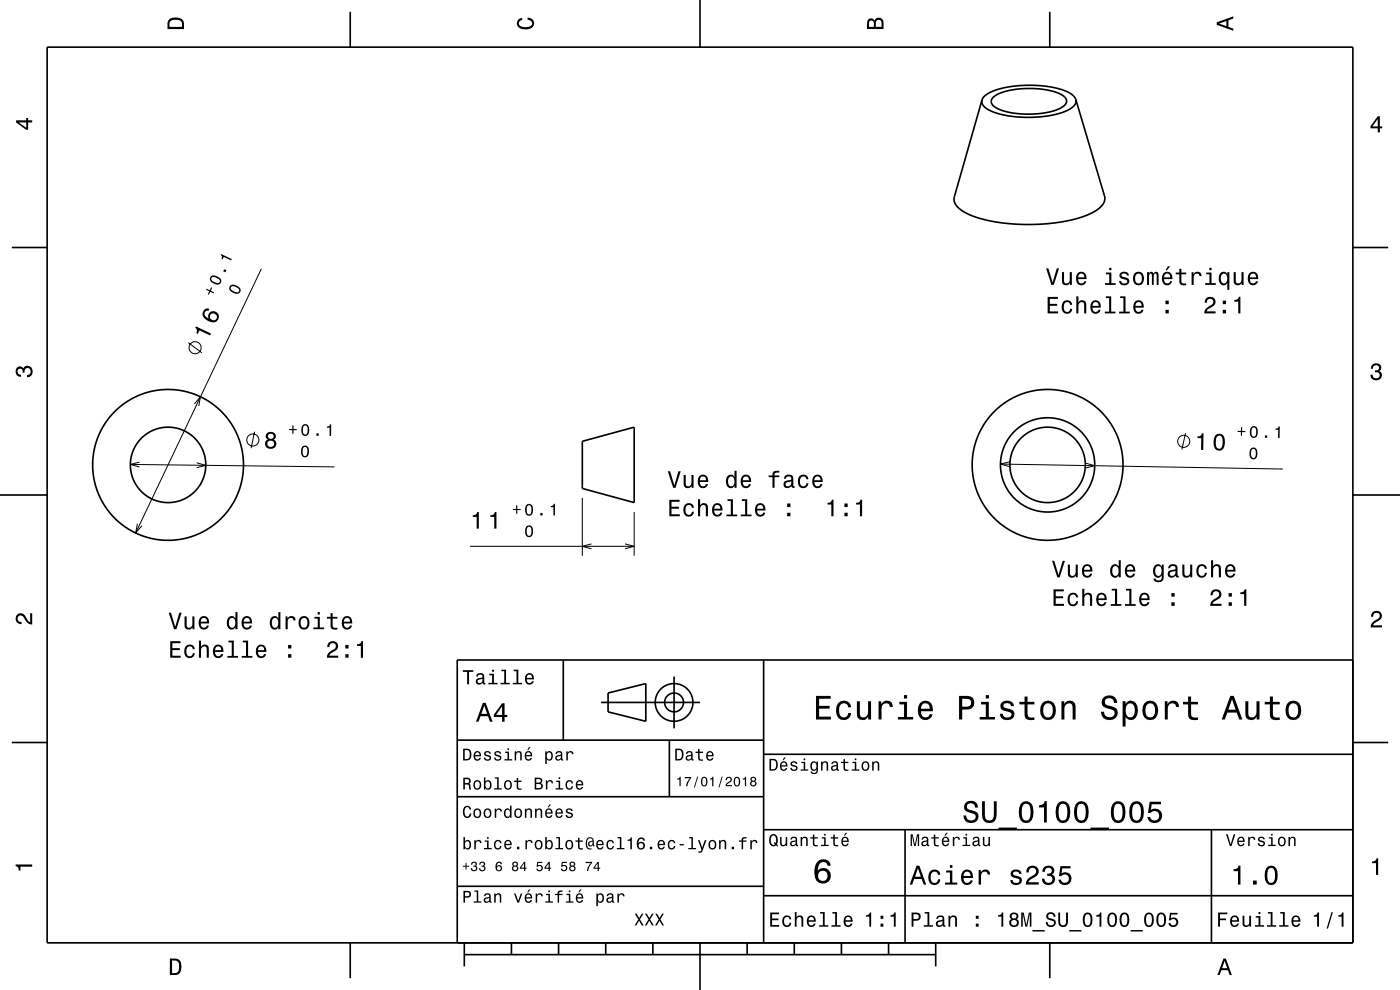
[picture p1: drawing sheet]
<svg xmlns="http://www.w3.org/2000/svg" width="297mm" height="210mm" viewBox="0 0 297 210" stroke-linecap="round" stroke-linejoin="round" font-family="sans-serif">
<g fill="none" stroke="#000" stroke-width=".21">
<path d="M55.4 57l-26.6 56.1M40 72.7l2.8 2.1M27.7 98.5l43.3 .5M29.6 98l-1.9 .5 1.9 .6M41.2 85.7l1.3-1.5-.3 1.9M41.7 98.2l2 .5-2 .5M54 91.6l-.7 3.5M212.2 98.4l59.9 1.1M214.2 98l-2 .4 2 .6M230.3 98.2l1.9 .6-1.9 .5M251.5 91.9l-.8 3.5M29.1 111.1l-.3 2 1.3-1.6"/>
<path d="M99.7 115.9h34.8M123.5 105.6v12.3M125.5 115.4l-2 .5 2 .5M132.6 115.4l1.9 .5-1.9 .5M134.5 108.6v9.3"/>
<circle cx="41.4" cy="73.8" r="1.28"/>
<circle cx="53.6" cy="93.3" r="1.28"/>
<circle cx="251.1" cy="93.6" r="1.28"/>
</g>
<g fill="none" stroke="#000" stroke-width=".35">
<path d="M10 10h277v190h-277zM74.3 2.5v7.5M148.5 0v10M222.7 2.5v7.5M210.7 20.7l.8-.6 1.5-.6 3.7-.7h2.3l2.2 .1 1.9 .4 1.6 .5a1.75 1.75 0 0 1 1.5 2 6.2 6.2 0 0 1-4.6 2.1l-2.6 .3h-2.5l-2.3-.4-1.9-.5a2.35 2.35 0 0 1-2-1.9zM228.2 21.1a2.13 2.13 0 0 1-1.6 2.2l-1.5 .6-2 .5-2.5 .4-2.5 .1-2.7-.1-2.5-.4-1.9-.5-1.6-.8a1.79 1.79 0 0 1-1.1-1.9M228.2 21.1l-.4-.7-.6-.5-2.3-1-3-.6-3.7-.2-3.4 .2-3.2 .7-2.3 1-.6 .6-.4 .6M228.2 21.1l6.1 20.5v1.1l-.6 .9-1 .9-1.2 .8-2.2 .8-2.1 .6-2.9 .5-5.6 .4-5.9-.3-4.9-1-2.1-.7-1.5-.8-1.1-.8-.7-1-.1-1.2 5.9-20.6M2.5 52.5h7.5M287 52.5h7.5M123.5 93.6l11-3v16l-11-3zM0 105h10"/>
<path d="M287 105h10M119.5 140v17M162 140v60M287 140h-190v60M2.5 157.5h7.5M97 157h65M127.5 149h21M129 147l8-2v8l-8-2zM142 157v12M143 143.5v11M287 157.5h7.5M97 169h65"/>
<path d="M162 176h125M162 160h125M192 176v24M257 176v24M97 188h65M162 190h125M74.3 200v7.5M98.5 202.5h100M98.5 200v5M108.5 200v2.5M118.5 200v2.5M128.5 200v2.5"/>
<path d="M138.5 200v2.5M148.5 200v10M158.5 200v2.5M168.5 200v2.5M178.5 200v2.5M188.5 200v2.5M198.5 200v5M222.7 200v7.5"/>
<circle cx="35.7" cy="98.6" r="16"/>
<circle cx="35.7" cy="98.6" r="8"/>
<circle cx="222.2" cy="98.6" r="8"/>
<circle cx="222.2" cy="98.6" r="16"/>
<circle cx="222.2" cy="98.6" r="10"/>
<circle cx="143" cy="149" r="2"/>
<circle cx="143" cy="149" r="4"/>
</g>
<g fill="#000">
<path d="M36 4a2.18 2.18 0 0 0-.5 2.2h3.5v-1.2a1.43 1.43 0 0 0-1.7-1.3zM36.3 4.4a2.15 2.15 0 0 1 2.2 .3l.1 1h-2.6v-1z" fill-rule="evenodd"/>
<path d="M109.9 4.2l.9-.4v.4a.7 .7 0 0 0-.7 .5 .7 .7 0 0 0 .3 .8 1.7 1.7 0 0 0 2.5-.5 .9 .9 0 0 0-1-.8v-.5a1.24 1.24 0 0 1 1.4 1.1 1.24 1.24 0 0 1-1 1.4 2.22 2.22 0 0 1-2.5-.7l-.2-.5z" fill-rule="evenodd"/>
<path d="M184.2 4.2l-.3 .7v1.3h3.5v-1.3a.98 .98 0 0 0-.7-1.1 .98 .98 0 0 0-1.2 .6 .84 .84 0 0 0-1.3-.2zM184.5 4.5a.54 .54 0 0 1 .6-.1 .54 .54 0 0 1 .3 .6v.7h-1zM185.9 4.4a.62 .62 0 0 1 .8-.1 .62 .62 0 0 1 .3 .6v.8h-1.2z" fill-rule="evenodd"/>
<path d="M258.1 4.7v.6l3.5 1.2v-.4l-1-.4v-1.4l1-.4v-.4zM258.6 5l1.6-.5v1z" fill-rule="evenodd"/>
<path d="M3.4 25.5v.5l2.1 1.5h.5v-1.5h.8v-.5h-.8v-.5h-.4v.5zM4 26h1.6v1.1z" fill-rule="evenodd"/>
<path d="M292.3 24.7l-1.6 2.1v.4h1.6v.9h.4v-.9h.5v-.4h-.5v-2.1zM292.3 25.2v1.6h-1.1z" fill-rule="evenodd"/>
<path d="M221.9 56.9l1.2 3.5h.5l1.1-3.5h-.5l-.9 3-.9-3zM225.3 57.7v1.8a.89 .89 0 0 0 .6 1 .89 .89 0 0 0 1.1-.5v.4h.4v-2.7h-.5v1.6a.65 .65 0 0 1-.3 .8 .65 .65 0 0 1-.9-.3v-2.1zM228.6 58a1.54 1.54 0 0 0 .8 2.5 1.06 1.06 0 0 0 1.1-.8h-.5l-.2 .3-.4 .1a.76 .76 0 0 1-.7-.9h1.8a1.16 1.16 0 0 0-.5-1.4 1.16 1.16 0 0 0-1.4 .2zM228.9 58.2a.66 .66 0 0 1 .8-.1 .66 .66 0 0 1 .3 .7h-1.3zM234.6 57.8v.4h.7v1.9h-.9v.3h2.3v-.3h-.9v-2.3zM235.3 56.8v.5h.5v-.5zM237.7 57.9a.76 .76 0 0 0-.2 .8 .76 .76 0 0 0 .7 .5l.9 .3a.63 .63 0 0 1-.6 .7 .63 .63 0 0 1-.7-.6h-.4a1.07 1.07 0 0 0 1.2 .9 1.07 1.07 0 0 0 .9-1.2l-.4-.3-1.1-.4a.53 .53 0 0 1 .4-.6 .53 .53 0 0 1 .7 .4h.4a1.03 1.03 0 0 0-.7-.8 1.03 1.03 0 0 0-1.1 .3zM240.7 58a1.53 1.53 0 0 0 .8 2.5 1.48 1.48 0 0 0 1.2-1.4 1.48 1.48 0 0 0-1.2-1.5l-.5 .1zM241 58.3a.67 .67 0 0 1 .7-.3 .67 .67 0 0 1 .5 .6 1.11 1.11 0 0 1-.7 1.5 1.17 1.17 0 0 1-.5-1.8zM243.3 57.7v2.7h.4v-1.8l.3-.6h.2l.2 .3v2.1h.4v-2l.3-.4 .2 .1 .1 .4v1.9h.4v-1.8a.69 .69 0 0 0-.5-1l-.6 .4-.2-.3-.3-.1-.5 .4v-.3zM247.8 56.5l-.6 .9h.3l.7-.9zM246.8 58a1.54 1.54 0 0 0 .8 2.5 1.06 1.06 0 0 0 1.1-.8h-.5l-.2 .3-.4 .1a.76 .76 0 0 1-.7-.9h1.8a1.16 1.16 0 0 0-.5-1.4 1.16 1.16 0 0 0-1.4 .2zM247.1 58.2a.66 .66 0 0 1 .8-.1 .66 .66 0 0 1 .4 .7h-1.4zM250.2 57v.8h-.8v.4h.8v1.8a1.04 1.04 0 0 0 1.4 .5v-.4a.68 .68 0 0 1-1-.3v-1.6h1v-.4h-1v-.8zM252.8 57.7v2.7h.4v-1.5a.66 .66 0 0 1 .4-.8 .66 .66 0 0 1 .8 .2l.1 .3h.4a.89 .89 0 0 0-.7-.9 .89 .89 0 0 0-1 .5v-.5zM255.9 57.8v.4h.7v1.9h-.9v.3h2.2v-.3h-.9v-2.3zM256.6 56.8v.5h.4v-.5zM258.8 58a1.57 1.57 0 0 0 .8 2.5l.4-.1 .4-.4v1.5h.4v-3.8h-.4v.4l-.2-.2a.88 .88 0 0 0-1.4 .1zM259.2 58.3a.62 .62 0 0 1 .7-.2 .62 .62 0 0 1 .4 .5 1.12 1.12 0 0 1-.6 1.5 1.19 1.19 0 0 1-.5-1.8zM261.7 57.7v1.8a.89 .89 0 0 0 .6 1 .89 .89 0 0 0 1.1-.5v.4h.4v-2.7h-.4v1.6a.65 .65 0 0 1-.4 .8 .65 .65 0 0 1-.8-.3v-2.1zM265 58a1.54 1.54 0 0 0 .8 2.5 1.06 1.06 0 0 0 1.1-.8h-.5l-.2 .3-.3 .1a.76 .76 0 0 1-.7-.9h1.7a1.17 1.17 0 0 0-.5-1.4 1.17 1.17 0 0 0-1.4 .2zM265.3 58.2a.66 .66 0 0 1 .8-.1 .66 .66 0 0 1 .4 .7h-1.3z" fill-rule="evenodd"/>
<path d="M43.8 61.2l-.1 .3 .7 .3-.3 .6 .2 .1 .3-.6 .7 .3 .1-.2-.7-.3 .3-.7-.2-.1-.3 .7zM44.8 58.6a.8 .8 0 0 0 .1 1.3 1.33 1.33 0 0 0 2 0 1.42 1.42 0 0 0-1.8-1.5zM45 58.8a1.65 1.65 0 0 1 1.7 .8l-.2 .4a1.65 1.65 0 0 1-1.7-.8zM47.6 57.1l-.2 .4 .4 .3 .2-.5zM46.9 53.9l-.1 .2a.55 .55 0 0 1 .2 .8l.2 .1 .3-.5 1.5 .7 .2-.2z" fill-rule="evenodd"/>
<path d="M41.6 69.2l-.2 .3a.78 .78 0 0 1 .2 1.2l.4 .1 .3-.7 2.3 1.1 .2-.5zM43.3 65.7a1.36 1.36 0 0 0 .6 2.2 1.62 1.62 0 0 0 2.4-.2 1.15 1.15 0 0 0-.9-1.7 1.15 1.15 0 0 0-1.2 1.6 1.02 1.02 0 0 1-.8-1.3 .58 .58 0 0 1 .8-.4l.2-.4-.4-.1zM44.5 67.2a.75 .75 0 0 1 1.5 0 .75 .75 0 0 1-1.5 0z" fill-rule="evenodd"/>
<path d="M48.9 60.5a.8 .8 0 0 0 .1 1.3 1.34 1.34 0 0 0 2 .1 1.42 1.42 0 0 0-1.7-1.5zM49.1 60.8a1.67 1.67 0 0 1 1.7 .7l-.2 .5a1.65 1.65 0 0 1-1.7-.8z" fill-rule="evenodd"/>
<path d="M222.2 63v3.5h2.3v-.4h-1.8v-1.2h1.6v-.4h-1.6v-1.1h1.7v-.4zM225.5 64.1a1.53 1.53 0 0 0 .9 2.5 1.06 1.06 0 0 0 1.1-1.1h-.5a.67 .67 0 0 1-.6 .7 .67 .67 0 0 1-.7-.6 1.11 1.11 0 0 1 .7-1.5 .59 .59 0 0 1 .6 .6h.5a1.09 1.09 0 0 0-.8-1 1.09 1.09 0 0 0-1.2 .4zM228.3 62.9v3.6h.5v-1.6a.63 .63 0 0 1 .4-.8 .63 .63 0 0 1 .8 .4v2h.4v-1.8a.88 .88 0 0 0-.6-1 .88 .88 0 0 0-1 .5v-1.3zM231.6 64.1a1.54 1.54 0 0 0 .8 2.5 1.06 1.06 0 0 0 1.1-.9h-.4l-.3 .4-.3 .1a.76 .76 0 0 1-.7-.9h1.7a1.16 1.16 0 0 0-.5-1.4 1.16 1.16 0 0 0-1.4 .2zM232 64.3a.66 .66 0 0 1 .7-.2 .66 .66 0 0 1 .4 .8h-1.3zM234.6 62.9v.3h.7v2.9h-.9v.4h2.2v-.4h-.9v-3.2zM237.6 62.9v.3h.7v2.9h-.9v.4h2.3v-.4h-.9v-3.2zM240.7 64.1a1.54 1.54 0 0 0 .8 2.5 1.06 1.06 0 0 0 1.1-.9h-.4l-.3 .4-.3 .1a.76 .76 0 0 1-.7-.9h1.7a1.16 1.16 0 0 0-.4-1.4 1.16 1.16 0 0 0-1.5 .2zM241.1 64.3a.66 .66 0 0 1 .8-.2 .66 .66 0 0 1 .3 .8h-1.3zM247.2 65.7v.8h.7v-.8zM247.2 63.8v.7h.7v-.7z" fill-rule="evenodd"/>
<path d="M255.9 63.3l-.3 .4v.5h.4a.71 .71 0 0 1 .5-.8 .71 .71 0 0 1 .9 .5 .71 .71 0 0 1-.5 .8 1.8 1.8 0 0 0-1.4 1.8h2.4v-.5h-1.9a2.2 2.2 0 0 1 1.5-1.1 1.13 1.13 0 0 0 .1-1.7 1.13 1.13 0 0 0-1.7 .1zM259.4 65.7v.8h.7v-.8zM259.4 63.8v.7h.7v-.7zM261.9 63.6v.4h.8v2.5h.4v-3.5h-.3a.77 .77 0 0 1-.9 .6z" fill-rule="evenodd"/>
<path d="M291.1 77.4a1.08 1.08 0 0 1 1.4-.2 1.08 1.08 0 0 1 .4 1.2l-.3 .3a1.06 1.06 0 0 1 .5 1.3 1.06 1.06 0 0 1-1.2 .7 1.1 1.1 0 0 1-1.2-1.2h.5a.71 .71 0 0 0 1 .8 .71 .71 0 0 0 .1-1.3h-.6v-.4a.61 .61 0 0 0 .8-.3 .61 .61 0 0 0-.2-.8 .61 .61 0 0 0-.9 .2l-.1 .5h-.5z" fill-rule="evenodd"/>
<path d="M3.6 78a.86 .86 0 0 1 1.4 .2 1.06 1.06 0 0 1 1.2-.6 1.06 1.06 0 0 1 .7 1.2 1.1 1.1 0 0 1-1.2 1.2v-.4a.71 .71 0 0 0 .8-1 .71 .71 0 0 0-1.3-.1v.6h-.4a.61 .61 0 0 0-.3-.8 .61 .61 0 0 0-.8 .2 .61 .61 0 0 0 .2 .8l.6 .2v.4a1.15 1.15 0 0 1-1.2-.6 1.15 1.15 0 0 1 .3-1.3z" fill-rule="evenodd"/>
<path d="M56.7 91.8a.83 .83 0 0 0 .1 1.4 1.11 1.11 0 0 0-.4 1.6 1.11 1.11 0 0 0 1.5 .3 1.03 1.03 0 0 0 .7-.9 1.03 1.03 0 0 0-.5-1 .88 .88 0 0 0 .4-1 .88 .88 0 0 0-1-.6zM56.7 94.1a.71 .71 0 0 1 1.4 0 .71 .71 0 0 1-1.4 0zM56.8 92.6a.6 .6 0 0 1 1.2 0 .6 .6 0 0 1-1.2 0z" fill-rule="evenodd"/>
<path d="M62 90.2v.8h-.7v.2h.7v.8h.3v-.8l.7 .1v-.3h-.7v-.8zM64.1 90.3a1.41 1.41 0 0 0 .6 2.2 1.42 1.42 0 0 0 .7-2.2 .78 .78 0 0 0-1.3 0zM64.5 90.3h.5a1.67 1.67 0 0 1 0 1.8h-.5a1.66 1.66 0 0 1 0-1.8zM67.1 91.9v.5h.5v-.5zM69.4 90.5v.2h.5v1.8h.3l.1-2.5h-.3a.54 .54 0 0 1-.6 .5z" fill-rule="evenodd"/>
<path d="M64.1 94.8a1.42 1.42 0 0 0 .6 2.2 1.42 1.42 0 0 0 .6-2.2 .77 .77 0 0 0-1.2 0zM64.5 94.9h.4a1.67 1.67 0 0 1 0 1.8h-.4a1.66 1.66 0 0 1 0-1.8z" fill-rule="evenodd"/>
<path d="M141.7 100l1.1 3.5h.5l1.1-3.5h-.5l-.8 2.9-.9-2.9zM145 100.8v1.7a.89 .89 0 0 0 .6 1 .89 .89 0 0 0 1.1-.4v.4h.4v-2.7h-.4v1.5a.65 .65 0 0 1-.4 .8 .65 .65 0 0 1-.8-.3v-2zM148.3 101a1.54 1.54 0 0 0 .8 2.6 1.06 1.06 0 0 0 1.1-.9h-.4l-.3 .3-.3 .2a.75 .75 0 0 1-.7-1h1.7a1.16 1.16 0 0 0-.4-1.3 1.16 1.16 0 0 0-1.5 .1zM148.7 101.3a.66 .66 0 0 1 .8-.2 .66 .66 0 0 1 .3 .8h-1.3zM154.3 101a1.57 1.57 0 0 0 .7 2.6l.5-.2 .3-.4v.5h.5v-3.6h-.5v1.3a.89 .89 0 0 0-1.5-.2zM154.6 101.3a.62 .62 0 0 1 .7-.2 .62 .62 0 0 1 .5 .6 1.11 1.11 0 0 1-.7 1.5 1.19 1.19 0 0 1-.5-1.9zM157.4 101a1.54 1.54 0 0 0 .8 2.6 1.06 1.06 0 0 0 1.1-.9h-.4l-.3 .3-.3 .2a.75 .75 0 0 1-.7-1h1.8a1.17 1.17 0 0 0-.5-1.3 1.17 1.17 0 0 0-1.5 .1zM157.8 101.3a.66 .66 0 0 1 .8-.2 .66 .66 0 0 1 .3 .8h-1.3zM163.1 100.9v.3h.8v2.3h.4v-2.3h1v-.3h-1l.1-.4 .3-.2h.6v-.4a1.04 1.04 0 0 0-1.4 .7v.3zM166.6 100.9l-.3 .6h.4a.55 .55 0 0 1 .7-.5 .55 .55 0 0 1 .4 .8h-.2a1.14 1.14 0 0 0-1.4 1 .73 .73 0 0 0 .8 .8l.5-.2 .4-.3 .1 .3 .6 .1v-.4h-.3v-1.6a1.02 1.02 0 0 0-.7-.8 1.02 1.02 0 0 0-1 .2zM166.8 102.4l1.1-.3a.77 .77 0 0 1-.2 .9 .77 .77 0 0 1-.9 .1zM169.6 101a1.53 1.53 0 0 0 .8 2.6 1.06 1.06 0 0 0 1.1-1.1h-.4a.67 .67 0 0 1-.7 .7 .67 .67 0 0 1-.7-.6 1.12 1.12 0 0 1 .7-1.5 .6 .6 0 0 1 .7 .6h.4a1.09 1.09 0 0 0-.8-1 1.09 1.09 0 0 0-1.1 .3zM172.6 101a1.54 1.54 0 0 0 .8 2.6 1.06 1.06 0 0 0 1.1-.9h-.5l-.2 .3-.3 .2a.75 .75 0 0 1-.7-1h1.7a1.17 1.17 0 0 0-.5-1.3 1.17 1.17 0 0 0-1.4 .1zM172.9 101.3a.66 .66 0 0 1 .8-.2 .66 .66 0 0 1 .4 .8h-1.3z" fill-rule="evenodd"/>
<path d="M254 92.6v.3h.8v2.5h.5v-3.5h-.3a.77 .77 0 0 1-1 .7zM257.8 92.4a2.66 2.66 0 0 0 .3 3.1 1.14 1.14 0 0 0 1.7-.9 2.31 2.31 0 0 0-.6-2.5l-.5-.1-.5 .1zM258.3 92.5h.7a2.37 2.37 0 0 1 0 2.6h-.7a2.37 2.37 0 0 1 0-2.6z" fill-rule="evenodd"/>
<path d="M263.3 90.6v.8h-.7v.2l.6 .1v.7h.3v-.7h.7v-.3h-.7v-.8zM265.4 90.7a1.41 1.41 0 0 0 .6 2.2 1.42 1.42 0 0 0 .6-2.2 .78 .78 0 0 0-1.2 0zM265.8 90.7h.4a1.68 1.68 0 0 1 0 1.9h-.5a1.65 1.65 0 0 1 .1-1.9zM268.3 92.4v.5h.5v-.5zM270.6 90.9v.3h.6l-.1 1.7h.4v-2.4h-.2a.54 .54 0 0 1-.7 .4z" fill-rule="evenodd"/>
<path d="M265.3 95.2a1.42 1.42 0 0 0 .6 2.3 1.42 1.42 0 0 0 .7-2.2 .78 .78 0 0 0-1.3-.1zM265.7 95.3h.5a1.67 1.67 0 0 1-.1 1.8h-.4a1.66 1.66 0 0 1 0-1.8z" fill-rule="evenodd"/>
<path d="M100.3 109.3v.3h.8v2.5h.5v-3.5h-.4a.77 .77 0 0 1-.9 .7zM104 109.3v.3h.9v2.5h.4v-3.5h-.3a.77 .77 0 0 1-1 .7z" fill-rule="evenodd"/>
<path d="M109.5 107.2v.8h-.7v.2h.7v.8h.2v-.8h.7v-.2h-.7v-.8zM111.6 107.2a1.42 1.42 0 0 0 .6 2.2 1.43 1.43 0 0 0 .7-2.2 .78 .78 0 0 0-1.3 0zM112 107.2h.5a1.66 1.66 0 0 1 0 1.9h-.5a1.66 1.66 0 0 1 0-1.9zM114.6 108.8v.5h.5v-.5zM116.8 107.3v.3h.6v1.7h.3v-2.4h-.2a.54 .54 0 0 1-.7 .4z" fill-rule="evenodd"/>
<path d="M111.6 111.7a1.41 1.41 0 0 0 .6 2.3 1.42 1.42 0 0 0 .7-2.3 .78 .78 0 0 0-1.3 0zM112 111.8h.5a1.66 1.66 0 0 1 0 1.8h-.5a1.66 1.66 0 0 1 0-1.8z" fill-rule="evenodd"/>
<path d="M142 106v3.5h2.2v-.4h-1.7v-1.2h1.5v-.4h-1.5v-1.1h1.7v-.4zM145.3 107.1a1.52 1.52 0 0 0 .8 2.5 1.05 1.05 0 0 0 1.1-1.1h-.4a.67 .67 0 0 1-.6 .7 .67 .67 0 0 1-.7-.6 1.12 1.12 0 0 1 .6-1.5 .6 .6 0 0 1 .7 .6h.4a1.09 1.09 0 0 0-.8-1 1.09 1.09 0 0 0-1.1 .4zM148.1 105.9v3.6h.4v-1.5a.63 .63 0 0 1 .4-.8 .63 .63 0 0 1 .8 .3v2h.5v-1.8a.88 .88 0 0 0-.6-.9 .88 .88 0 0 0-1.1 .4v-1.3zM151.3 107.1a1.54 1.54 0 0 0 .8 2.5 1.06 1.06 0 0 0 1.1-.9h-.4l-.2 .4-.4 .1a.75 .75 0 0 1-.7-.9h1.8a1.17 1.17 0 0 0-.5-1.4 1.17 1.17 0 0 0-1.5 .2zM151.7 107.3a.66 .66 0 0 1 .8-.1 .66 .66 0 0 1 .3 .7h-1.3zM154.3 105.9v.4h.7v2.8h-.9v.4h2.3v-.4h-.9v-3.2zM157.4 105.9v.4h.7v2.8h-.9v.4h2.2v-.4h-.9v-3.2zM160.5 107.1a1.54 1.54 0 0 0 .8 2.5 1.06 1.06 0 0 0 1-.9h-.4l-.2 .4-.4 .1a.76 .76 0 0 1-.7-.9h1.8a1.17 1.17 0 0 0-.5-1.4 1.17 1.17 0 0 0-1.4 .2zM160.8 107.3a.66 .66 0 0 1 .8-.1 .66 .66 0 0 1 .3 .7h-1.3zM167 108.8v.7h.7v-.7zM167 106.8v.8h.7v-.8z" fill-rule="evenodd"/>
<path d="M175.5 106.7v.3h.9v2.5h.4v-3.5h-.3a.77 .77 0 0 1-1 .7zM179.1 108.8v.7h.7v-.7zM179.1 106.8v.8h.7v-.8zM181.6 106.7v.3h.8v2.5h.5v-3.5h-.4a.77 .77 0 0 1-.9 .7z" fill-rule="evenodd"/>
<path d="M223.2 119l1.1 3.5h.5l1.1-3.5h-.5l-.8 2.9-.9-2.9zM226.5 119.8v1.7a.89 .89 0 0 0 .7 1 .89 .89 0 0 0 1-.4v.4h.4v-2.7h-.4v1.5a.65 .65 0 0 1-.4 .8 .65 .65 0 0 1-.8-.3v-2zM229.8 120.1a1.54 1.54 0 0 0 .8 2.5 1.06 1.06 0 0 0 1.1-.9h-.4l-.3 .3-.3 .2a.76 .76 0 0 1-.7-1h1.8a1.17 1.17 0 0 0-.5-1.3 1.17 1.17 0 0 0-1.5 .2zM230.2 120.3a.66 .66 0 0 1 .8-.2 .66 .66 0 0 1 .3 .8h-1.3zM235.8 120.1a1.57 1.57 0 0 0 .7 2.5l.5-.2 .3-.3v.4h.5v-3.7h-.5v1.4a.89 .89 0 0 0-1.5-.1zM236.1 120.3a.62 .62 0 0 1 .7-.2 .62 .62 0 0 1 .5 .6 1.12 1.12 0 0 1-.7 1.5 1.19 1.19 0 0 1-.5-1.9zM238.9 120.1a1.54 1.54 0 0 0 .8 2.5 1.06 1.06 0 0 0 1.1-.9h-.4l-.2 .3-.4 .2a.76 .76 0 0 1-.7-1h1.8a1.17 1.17 0 0 0-.5-1.3 1.17 1.17 0 0 0-1.5 .2zM239.3 120.3a.66 .66 0 0 1 .8-.2 .66 .66 0 0 1 .3 .8h-1.3zM244.9 120.1a1.57 1.57 0 0 0 .8 2.5l.4-.2 .4-.3a.73 .73 0 0 1-.4 1 .73 .73 0 0 1-1-.4h-.4a1.1 1.1 0 0 0 1.3 .9 1.1 1.1 0 0 0 .9-1.2v-2.6h-.4v.4l-.4-.4a.89 .89 0 0 0-1.2 .3zM245.2 120.3a.63 .63 0 0 1 .7-.2 .63 .63 0 0 1 .5 .6 1.11 1.11 0 0 1-.7 1.5 1.19 1.19 0 0 1-.5-1.9zM248.1 119.9l-.3 .6h.4a.55 .55 0 0 1 .7-.5 .55 .55 0 0 1 .4 .8h-.2a1 1 0 0 0-1.1 .3 1 1 0 0 0-.2 1 .94 .94 0 0 0 1.6 0l.1 .3 .6 .1v-.4h-.3v-1.6a1.02 1.02 0 0 0-1.7-.6zM248.3 121.4l1.1-.3a.77 .77 0 0 1-.2 .9 .77 .77 0 0 1-.9 .1zM250.8 119.8v1.7a.89 .89 0 0 0 .6 1 .89 .89 0 0 0 1.1-.4v.4h.4v-2.7h-.4v1.5a.65 .65 0 0 1-.4 .8 .65 .65 0 0 1-.8-.3v-2zM254.1 120.1a1.53 1.53 0 0 0 .8 2.5 1.05 1.05 0 0 0 1.1-1.1h-.4a.67 .67 0 0 1-.6 .7 .67 .67 0 0 1-.7-.6 1.12 1.12 0 0 1 .7-1.5 .6 .6 0 0 1 .6 .6h.4a1.09 1.09 0 0 0-.7-1 1.09 1.09 0 0 0-1.2 .4zM256.9 118.8v3.7h.5v-1.6a.63 .63 0 0 1 .3-.8 .63 .63 0 0 1 .8 .4l.1 2h.4v-1.8a.88 .88 0 0 0-.6-1 .88 .88 0 0 0-1 .5v-1.4zM260.2 120.1a1.54 1.54 0 0 0 .8 2.5 1.06 1.06 0 0 0 1.1-.9h-.5l-.2 .3-.4 .2a.76 .76 0 0 1-.7-1h1.8a1.17 1.17 0 0 0-.5-1.3 1.17 1.17 0 0 0-1.4 .2zM260.5 120.3a.66 .66 0 0 1 .8-.2 .66 .66 0 0 1 .4 .8h-1.4z" fill-rule="evenodd"/>
<path d="M3.6 130.4a1.22 1.22 0 0 1 2 .7l.4 .6 .4 .3v-1.9h.4v2.4a1.8 1.8 0 0 1-1.7-1.4 .71 .71 0 0 0-.9-.5 .71 .71 0 0 0-.5 .8 .71 .71 0 0 0 .9 .5v.5a1.18 1.18 0 0 1-1.2-.7 1.18 1.18 0 0 1 .2-1.3z" fill-rule="evenodd"/>
<path d="M36.1 136v3.5h2.2v-.4h-1.7v-1.2h1.5v-.4h-1.5v-1.1h1.7v-.4zM39.4 137.1a1.53 1.53 0 0 0 .8 2.5 1.06 1.06 0 0 0 1.1-1.1h-.4a.67 .67 0 0 1-.6 .7 .67 .67 0 0 1-.7-.6 1.12 1.12 0 0 1 .6-1.5 .6 .6 0 0 1 .7 .6h.4a1.09 1.09 0 0 0-.7-1 1.09 1.09 0 0 0-1.2 .4zM42.2 135.9v3.6h.4v-1.5a.64 .64 0 0 1 .4-.8 .64 .64 0 0 1 .8 .3l.1 2h.4v-1.8a.88 .88 0 0 0-.6-.9 .88 .88 0 0 0-1.1 .4v-1.3zM45.5 137.1a1.54 1.54 0 0 0 .8 2.5 1.06 1.06 0 0 0 1.1-.9h-.5l-.2 .4-.4 .1a.76 .76 0 0 1-.7-.9h1.8a1.16 1.16 0 0 0-.5-1.4 1.16 1.16 0 0 0-1.4 .2zM45.8 137.3a.66 .66 0 0 1 .8-.1 .66 .66 0 0 1 .3 .7h-1.3zM48.5 135.9v.4h.7v2.8h-1v.4h2.3v-.4h-.9v-3.2zM51.5 135.9v.4h.7v2.8h-.9v.4h2.2v-.4h-.9v-3.2zM54.6 137.1a1.54 1.54 0 0 0 .8 2.5 1.05 1.05 0 0 0 1.1-.9h-.5l-.2 .4-.4 .1a.75 .75 0 0 1-.7-.9h1.8a1.16 1.16 0 0 0-.5-1.4 1.16 1.16 0 0 0-1.4 .2zM54.9 137.3a.66 .66 0 0 1 .8-.1 .66 .66 0 0 1 .3 .7h-1.3zM61.1 138.8v.7h.7v-.7zM61.1 136.8v.8h.7v-.8z" fill-rule="evenodd"/>
<path d="M35.8 130l1.1 3.5h.5l1.1-3.5h-.4l-.9 2.9-.9-2.9zM39.2 130.8v1.7a.89 .89 0 0 0 .6 1 .89 .89 0 0 0 1-.4v.4h.5v-2.7h-.5v1.5a.64 .64 0 0 1-.4 .8 .64 .64 0 0 1-.8-.3v-2zM42.4 131a1.54 1.54 0 0 0 .8 2.6 1.06 1.06 0 0 0 1.1-.9h-.4l-.2 .3-.4 .2a.75 .75 0 0 1-.7-1h1.8a1.17 1.17 0 0 0-.5-1.3 1.17 1.17 0 0 0-1.5 .1zM42.8 131.3a.66 .66 0 0 1 .8-.2 .66 .66 0 0 1 .3 .8h-1.3zM48.4 131a1.58 1.58 0 0 0 .8 2.6l.4-.2 .3-.3v.4h.5v-3.6h-.5v1.3a.89 .89 0 0 0-1.5-.2zM48.7 131.3a.62 .62 0 0 1 .7-.2 .62 .62 0 0 1 .5 .6 1.11 1.11 0 0 1-.7 1.5 1.19 1.19 0 0 1-.5-1.9zM51.5 131a1.54 1.54 0 0 0 .8 2.6 1.06 1.06 0 0 0 1.1-.9h-.4l-.2 .3-.4 .2a.76 .76 0 0 1-.7-1h1.8a1.17 1.17 0 0 0-.5-1.3 1.17 1.17 0 0 0-1.5 .1zM51.9 131.3a.66 .66 0 0 1 .8-.2 .66 .66 0 0 1 .3 .8h-1.3zM57.5 131a1.58 1.58 0 0 0 .8 2.6l.4-.2 .3-.3v.4h.5v-3.6h-.4v1.3a.89 .89 0 0 0-1.6-.2zM57.9 131.3a.62 .62 0 0 1 .6-.2 .62 .62 0 0 1 .5 .6 1.11 1.11 0 0 1-.7 1.5 1.19 1.19 0 0 1-.4-1.9zM60.6 130.8v2.7h.4v-1.6a.66 .66 0 0 1 .4-.8 .66 .66 0 0 1 .8 .3l.1 .2h.4a.89 .89 0 0 0-.7-.9 .89 .89 0 0 0-1 .5v-.4zM63.6 131a1.53 1.53 0 0 0 .9 2.6 1.48 1.48 0 0 0 1.2-1.5 1.48 1.48 0 0 0-1.2-1.4l-.5 .1zM64 131.3a.67 .67 0 0 1 .7-.2 .67 .67 0 0 1 .5 .6 1.11 1.11 0 0 1-.7 1.5 1.17 1.17 0 0 1-.5-1.9zM66.7 130.9v.3h.7v1.9h-.9v.4h2.3v-.4h-1v-2.2zM67.4 129.9v.5h.5v-.5zM70.1 130.1v.8h-.7v.3h.7v1.8a1.05 1.05 0 0 0 1.5 .5v-.3a.68 .68 0 0 1-1-.4v-1.6h1v-.3h-1v-.8zM72.8 131a1.54 1.54 0 0 0 .8 2.6 1.06 1.06 0 0 0 1.1-.9h-.5l-.2 .3-.4 .2a.75 .75 0 0 1-.6-1h1.7a1.17 1.17 0 0 0-.5-1.3 1.17 1.17 0 0 0-1.4 .1zM73.1 131.3a.66 .66 0 0 1 .8-.2 .66 .66 0 0 1 .4 .8h-1.3z" fill-rule="evenodd"/>
<path d="M69.7 136.3l-.3 1h.5a.7 .7 0 0 1 .5-.9 .7 .7 0 0 1 .8 .5 .7 .7 0 0 1-.5 .9 1.8 1.8 0 0 0-1.4 1.7h2.4v-.4h-1.9a2.23 2.23 0 0 1 1.5-1.2 1.13 1.13 0 0 0 .1-1.7 1.13 1.13 0 0 0-1.7 .1zM73.3 138.8v.7h.7v-.7zM73.3 136.8v.8h.7v-.8zM75.7 136.7v.3h.8v2.5h.5v-3.5h-.3a.77 .77 0 0 1-1 .7z" fill-rule="evenodd"/>
<path d="M223.5 125v3.5h2.2v-.4h-1.7v-1.2h1.5v-.4h-1.5v-1.1h1.7v-.4zM226.8 126.1a1.53 1.53 0 0 0 .8 2.5 1.06 1.06 0 0 0 1.1-1h-.4a.67 .67 0 0 1-.6 .6 .67 .67 0 0 1-.7-.6 1.12 1.12 0 0 1 .6-1.5 .6 .6 0 0 1 .7 .6h.4a1.09 1.09 0 0 0-.7-1 1.09 1.09 0 0 0-1.2 .4zM229.6 124.9v3.6h.4v-1.5a.64 .64 0 0 1 .4-.8 .64 .64 0 0 1 .8 .3v2h.5v-1.8a.88 .88 0 0 0-.6-.9 .88 .88 0 0 0-1.1 .4v-1.3zM232.9 126.1a1.54 1.54 0 0 0 .8 2.5 1.06 1.06 0 0 0 1-.9h-.4l-.2 .4-.4 .1a.76 .76 0 0 1-.7-.9h1.8a1.16 1.16 0 0 0-.5-1.4 1.16 1.16 0 0 0-1.4 .2zM233.2 126.3a.66 .66 0 0 1 .8-.1 .66 .66 0 0 1 .3 .7h-1.3zM235.8 124.9v.4h.7v2.8h-.9v.4h2.3v-.4h-.9v-3.2zM238.9 124.9v.4h.7v2.8h-.9v.4h2.2v-.4h-.9v-3.2zM242 126.1a1.54 1.54 0 0 0 .8 2.5 1.05 1.05 0 0 0 1-.9h-.4l-.2 .4-.4 .1a.76 .76 0 0 1-.7-.9h1.8a1.16 1.16 0 0 0-.5-1.4 1.16 1.16 0 0 0-1.4 .2zM242.3 126.3a.66 .66 0 0 1 .8-.1 .66 .66 0 0 1 .3 .7h-1.3zM248.5 127.8v.7h.7v-.7zM248.5 125.8v.8h.7v-.8z" fill-rule="evenodd"/>
<path d="M257.1 125.3l-.3 1h.5a.7 .7 0 0 1 .5-.9 .7 .7 0 0 1 .8 .5 .7 .7 0 0 1-.5 .9 1.8 1.8 0 0 0-1.4 1.7h2.4v-.4h-1.9a2.23 2.23 0 0 1 1.5-1.2 1.13 1.13 0 0 0 .1-1.7 1.13 1.13 0 0 0-1.7 .1zM260.6 127.8v.7h.7v-.7zM260.6 125.8v.8h.7v-.8zM263.1 125.7v.3h.8v2.5h.5v-3.5h-.3a.77 .77 0 0 1-1 .7z" fill-rule="evenodd"/>
<path d="M291.2 129.9a1.18 1.18 0 0 1 1.9 .3 1.18 1.18 0 0 1-1 1.7l-.5 .3-.3 .5h1.9v.4h-2.4a1.8 1.8 0 0 1 1.4-1.8 .71 .71 0 0 0 .5-.8 .71 .71 0 0 0-.9-.5 .71 .71 0 0 0-.5 .8h-.4z" fill-rule="evenodd"/>
<path d="M98.2 158.8v2.5h.9a1.37 1.37 0 0 0 .7-2.2 1.56 1.56 0 0 0-1.6-.3zM98.6 159.1a.98 .98 0 0 1 1.1 .7 .98 .98 0 0 1-.6 1.2h-.5zM100.7 159.6a1.04 1.04 0 0 0-.2 1.2 1.04 1.04 0 0 0 1 .5l.5-.5h-.3l-.4 .3a.54 .54 0 0 1-.5-.7h1.3a.83 .83 0 0 0-.4-.9 .83 .83 0 0 0-1 .1zM100.9 159.7l.2-.1a.47 .47 0 0 1 .5 .1 .47 .47 0 0 1 .1 .5h-.9zM102.9 159.5l-.2 .1a.69 .69 0 0 0 .9 .9l.2 .1a.43 .43 0 0 1-.4 .5 .43 .43 0 0 1-.4-.4h-.3a.74 .74 0 0 0 .9 .7 .74 .74 0 0 0 .5-1l-1-.4a.38 .38 0 0 1 .3-.5 .38 .38 0 0 1 .4 .4h.3a.78 .78 0 0 0-1.2-.4zM105.1 159.5l-.2 .1a.69 .69 0 0 0 .9 .9l.2 .1a.43 .43 0 0 1-.4 .5 .43 .43 0 0 1-.5-.4h-.3a.74 .74 0 0 0 .9 .7 .74 .74 0 0 0 .5-1l-.9-.4a.38 .38 0 0 1 .3-.5 .38 .38 0 0 1 .4 .4h.3a.77 .77 0 0 0-1.2-.4zM107.2 159.4v.3h.5v1.3h-.7v.3h1.6v-.3h-.6v-1.6zM107.7 158.7v.4h.3v-.4zM109.2 159.4v1.9h.3v-1.1a.45 .45 0 0 1 .4-.6 .45 .45 0 0 1 .5 .5v1.2h.3v-1.3a.63 .63 0 0 0-.5-.7 .63 .63 0 0 0-.7 .4v-.3zM112.2 158.5l-.4 .6h.3l.5-.6zM111.5 159.6a1.04 1.04 0 0 0-.2 1.2 1.04 1.04 0 0 0 1.1 .5l.5-.5h-.3l-.5 .3a.54 .54 0 0 1-.5-.7h1.3a.83 .83 0 0 0-.4-.9 .83 .83 0 0 0-1 .1zM111.8 159.7l.1-.1a.48 .48 0 0 1 .5 .1 .48 .48 0 0 1 .2 .5h-1zM115.7 159.4v2.7h.3v-1.1a.66 .66 0 0 0 .7 .4 .66 .66 0 0 0 .5-.6 .91 .91 0 0 0 0-1.1 .91 .91 0 0 0-1-.3l-.2 .3v-.3zM116.1 159.8a.45 .45 0 0 1 .5-.2 .45 .45 0 0 1 .3 .4 .65 .65 0 0 1 .1 .8 .65 .65 0 0 1-.7 .2 .98 .98 0 0 1-.2-1.2zM118.1 159.5l-.2 .4h.3a.39 .39 0 0 1 .4-.3 .39 .39 0 0 1 .3 .5h-.1a.65 .65 0 0 0-1 .4 .65 .65 0 0 0 .6 .9l.6-.3 .1 .2h.4v-.2l-.2-.1v-1.1a.72 .72 0 0 0-.5-.6 .72 .72 0 0 0-.7 .2zM118.2 160.6l.8-.3a.55 .55 0 0 1-.2 .7 .55 .55 0 0 1-.6 0zM120.1 159.4v1.9h.4v-1.1a.47 .47 0 0 1 .2-.6 .47 .47 0 0 1 .6 .2v.2h.4a.64 .64 0 0 0-.5-.7 .64 .64 0 0 0-.8 .4v-.3z" fill-rule="evenodd"/>
<path d="M98.2 142.2v.3h.9v2.7h.4v-2.7h.9v-.3zM101.3 143l-.3 .5h.4a.47 .47 0 0 1 .5-.4 .47 .47 0 0 1 .4 .6l-.2 .1a.84 .84 0 0 0-1 .2 .84 .84 0 0 0 0 1.1 .9 .9 0 0 0 1.3-.2l.1 .2 .5 .1v-.3l-.3-.1v-1.3a.87 .87 0 0 0-1.4-.5zM101.4 144.3l.9-.3a.66 .66 0 0 1-.1 .7 .66 .66 0 0 1-.8 .1zM103.8 142.9v.3h.6v1.6h-.8v.4h2v-.4h-.8v-1.9zM104.4 142.1v.4h.4v-.4zM106.4 142.1v.3h.6v2.4h-.8v.4h1.9v-.4h-.7v-2.7zM109 142.1v.3h.6v2.4h-.8v.4h1.9v-.4h-.7v-2.7zM111.6 143.1a1.32 1.32 0 0 0 .7 2.1 .9 .9 0 0 0 .9-.7h-.3l-.2 .3-.4 .1a.65 .65 0 0 1-.6-.8h1.6a1 1 0 0 0-.4-1.2 1 1 0 0 0-1.3 .2zM111.9 143.3a.57 .57 0 0 1 .7-.1 .57 .57 0 0 1 .3 .6h-1.2z" fill-rule="evenodd"/>
<path d="M102.4 149.1l-1.4 4h.5l.4-1.2h1.6l.4 1.2h.6l-1.5-4zM102.7 149.7l.7 1.7h-1.3zM106.5 149.2l-1.7 2.4v.5h1.7v1h.5v-1h.6v-.5h-.6v-2.4zM106.5 149.9v1.7h-1.3z" fill-rule="evenodd"/>
<path d="M143.2 158.8v2.5h.9a1.37 1.37 0 0 0 .7-2.2 1.56 1.56 0 0 0-1.6-.3zM143.6 159.1a.98 .98 0 0 1 1.1 .7 .98 .98 0 0 1-.6 1.2h-.5zM145.7 159.5l-.2 .4h.3a.39 .39 0 0 1 .5-.3 .39 .39 0 0 1 .3 .5h-.2a.65 .65 0 0 0-.9 .4 .65 .65 0 0 0 .5 .9l.7-.3v.2h.4v-.2l-.1-.1-.1-1.1a.73 .73 0 0 0-.4-.6 .73 .73 0 0 0-.8 .2zM145.8 160.6l.8-.3a.55 .55 0 0 1-.1 .7 .55 .55 0 0 1-.7 0zM148.1 158.9v.5h-.5v.3h.5v1.3a.75 .75 0 0 0 1 .4v-.3a.48 .48 0 0 1-.7-.3v-1.1h.7v-.3h-.7v-.5zM150 159.6a1.04 1.04 0 0 0-.2 1.2 1.04 1.04 0 0 0 1.1 .5l.5-.5h-.4l-.4 .3a.54 .54 0 0 1-.5-.7h1.3a.83 .83 0 0 0-.4-.9 .83 .83 0 0 0-1 .1zM150.3 159.7l.1-.1a.48 .48 0 0 1 .5 .1 .48 .48 0 0 1 .2 .5h-1z" fill-rule="evenodd"/>
<path d="M173.1 147.6v5h3.2v-.6h-2.5v-1.7h2.2v-.6h-2.2v-1.5h2.4v-.6zM177.8 149.2a2.59 2.59 0 0 0 .5 3.4 1.58 1.58 0 0 0 2.3-1.4h-.6a.95 .95 0 0 1-.9 1 .95 .95 0 0 1-1-.9 1.59 1.59 0 0 1 .9-2.1 .85 .85 0 0 1 .9 .8h.7a1.56 1.56 0 0 0-1.1-1.3 1.56 1.56 0 0 0-1.7 .5zM181.8 148.8v2.5a1.27 1.27 0 0 0 .9 1.4 1.27 1.27 0 0 0 1.5-.7v.6h.6v-3.8h-.6v2.2a.92 .92 0 0 1-.6 1.1 .92 .92 0 0 1-1.2-.4v-2.9zM186.4 148.8v3.8h.6v-2.2a.95 .95 0 0 1 .5-1.1 .95 .95 0 0 1 1.2 .3l.1 .4h.6a1.28 1.28 0 0 0-1-1.4 1.28 1.28 0 0 0-1.4 .8v-.6zM190.8 148.9v.5h1v2.7h-1.3v.5h3.2v-.5h-1.3v-3.2zM191.8 147.4v.8h.6v-.8zM195.1 149.2a2.62 2.62 0 0 0 .5 3.4 1.57 1.57 0 0 0 2.2-1.1h-.6l-.3 .5-.5 .2a1.08 1.08 0 0 1-1-1.3h2.5a1.66 1.66 0 0 0-.7-2 1.66 1.66 0 0 0-2.1 .3zM195.6 149.5a.94 .94 0 0 1 1.2-.2 .94 .94 0 0 1 .5 1h-1.9zM203.5 147.6v5h.6v-2.1h.8a1.47 1.47 0 0 0 1.8-1.2 1.47 1.47 0 0 0-1.5-1.7zM204.1 148.2a1.6 1.6 0 0 1 1.8 .5 .86 .86 0 0 1 0 .9 .86 .86 0 0 1-.9 .3h-.9zM208.1 148.9v.5h1v2.7h-1.3v.5h3.3v-.5h-1.3v-3.2zM209.1 147.4v.8h.7v-.8zM212.6 148.9a1.08 1.08 0 0 0-.3 1.2 1.08 1.08 0 0 0 1 .7l1.1 .4a.57 .57 0 0 1 .2 .6 .57 .57 0 0 1-.5 .4 .96 .96 0 0 1-1.4-.8h-.6a1.6 1.6 0 0 0 1.3 1.4 1.6 1.6 0 0 0 1.7-.8 1.13 1.13 0 0 0-1-1.6l-1.1-.3-.2-.4a.87 .87 0 0 1 .9-.5 .87 .87 0 0 1 .8 .6h.6a1.41 1.41 0 0 0-2.1-1.1zM217.4 147.8v1.1h-1.1v.5h1.1v2.6l.2 .4 .4 .3h1.4v-.5a.97 .97 0 0 1-1.4-.5v-2.3h1.4v-.5h-1.4v-1.1zM221.1 149.2a2.56 2.56 0 0 0 .5 3.4 1.72 1.72 0 0 0 1.8-.2 1.72 1.72 0 0 0 .6-1.7 1.7 1.7 0 0 0-.9-1.9 1.7 1.7 0 0 0-2 .4zM221.6 149.6a.96 .96 0 0 1 1-.4 .96 .96 0 0 1 .7 .8 1.59 1.59 0 0 1-1 2.2 1.19 1.19 0 0 1-1-1.5zM225.2 148.8v3.8h.6v-2.2a.97 .97 0 0 1 .5-1.1 .97 .97 0 0 1 1.1 .2l.1 .7v2.4h.7v-2.5a1.27 1.27 0 0 0-.9-1.4 1.27 1.27 0 0 0-1.5 .6v-.5zM234.1 147.9a1.38 1.38 0 0 0-.3 1.5 1.38 1.38 0 0 0 1.3 .9 1.25 1.25 0 0 1 1.4 .9 1.15 1.15 0 0 1-1.3 .9 1.15 1.15 0 0 1-1-1.1h-.7a1.8 1.8 0 0 0 1.7 1.8 1.8 1.8 0 0 0 1.9-1.6 1.46 1.46 0 0 0-1.5-1.4l-.6-.2a.83 .83 0 0 1-.5-1.1 .83 .83 0 0 1 1.2-.3l.5 .5 .1 .4h.7a1.67 1.67 0 0 0-1-1.6 1.67 1.67 0 0 0-1.9 .4zM238.2 148.8v5.3h.6v-2.1a1.32 1.32 0 0 0 1.4 .7 1.32 1.32 0 0 0 1.1-1.1 2.43 2.43 0 0 0-.8-2.8 1.21 1.21 0 0 0-1.7 .5v-.5zM239.1 149.6a.9 .9 0 0 1 .9-.4 .9 .9 0 0 1 .7 .8 1.61 1.61 0 0 1-.9 2.2 1.18 1.18 0 0 1-1-1.5zM242.8 149.2a2.56 2.56 0 0 0 .5 3.4 1.72 1.72 0 0 0 1.8-.2 1.72 1.72 0 0 0 .6-1.7 1.7 1.7 0 0 0-.9-1.9 1.7 1.7 0 0 0-2 .4zM243.3 149.6a.96 .96 0 0 1 1-.4 .96 .96 0 0 1 .7 .8 1.59 1.59 0 0 1-1 2.2 1.19 1.19 0 0 1-1-1.5zM247.1 148.8v3.8h.6v-2.2a.95 .95 0 0 1 .5-1.1 .95 .95 0 0 1 1.2 .3l.1 .4h.6a1.28 1.28 0 0 0-1-1.4 1.28 1.28 0 0 0-1.4 .8v-.6zM252 147.8v1.1h-1v.5h1l.1 2.6 .2 .4 .4 .3h1.4v-.5a.97 .97 0 0 1-1.4-.5v-2.3h1.4v-.5h-1.4v-1.1zM261 147.6l-1.8 5h.6l.6-1.4h2l.5 1.4h.7l-1.9-5zM261.4 148.3l.7 2.2h-1.5zM264.2 148.8v2.5a1.27 1.27 0 0 0 .9 1.4 1.27 1.27 0 0 0 1.5-.7v.6h.6v-3.8h-.6v2.2a.92 .92 0 0 1-.6 1.1 .92 .92 0 0 1-1.1-.4l-.1-2.9zM269.4 147.8v1.1h-1.1v.5h1.1v2.6l.2 .4 .4 .3 .7 .1 .8-.1v-.5a.97 .97 0 0 1-1.4-.5l-.1-2.3h1.5v-.5h-1.5v-1.1zM273.1 149.2a2.56 2.56 0 0 0 .6 3.4 1.72 1.72 0 0 0 1.8-.2 1.72 1.72 0 0 0 .6-1.7 1.7 1.7 0 0 0-.9-1.9 1.7 1.7 0 0 0-2.1 .4zM273.6 149.6a.96 .96 0 0 1 1-.4 .96 .96 0 0 1 .7 .8 1.59 1.59 0 0 1-.9 2.2 1.19 1.19 0 0 1-1.1-1.5z" fill-rule="evenodd"/>
<path d="M98.3 165v2.5h.3v-1.1l.8 .1 .2 1h.4l-.2-1.1-.3-.1a.69 .69 0 0 0 .3-.9 .69 .69 0 0 0-.7-.4zM98.6 165.3h.4a.43 .43 0 0 1 .5 .4 .43 .43 0 0 1-.5 .4h-.4zM100.6 165.7a1.04 1.04 0 0 0-.1 1.3 1.04 1.04 0 0 0 1.1 .5 1.04 1.04 0 0 0 .5-1.3 1.04 1.04 0 0 0-1.2-.7zM100.9 165.9a.48 .48 0 0 1 .5-.1 .48 .48 0 0 1 .3 .4 .66 .66 0 0 1 0 .7 .66 .66 0 0 1-.7 .3 .98 .98 0 0 1-.1-1.3zM102.7 164.9v2.6h.3v-.3a.66 .66 0 0 0 .7 .3 .66 .66 0 0 0 .5-.6 .9 .9 0 0 0 0-1 .9 .9 0 0 0-1-.3l-.2 .2v-.9zM103.1 165.9a.45 .45 0 0 1 .5-.1 .45 .45 0 0 1 .3 .4l.1 .3a.6 .6 0 0 1-.5 .8 .85 .85 0 0 1-.4-1.4zM105 164.9v.2h.5v2.1h-.7v.3h1.6v-.3h-.6v-2.3zM107.1 165.7a1.04 1.04 0 0 0-.1 1.3 1.04 1.04 0 0 0 1.1 .5 1.04 1.04 0 0 0 .5-1.3 1.04 1.04 0 0 0-1.2-.7zM107.4 165.9a.48 .48 0 0 1 .5-.1 .48 .48 0 0 1 .3 .4 .66 .66 0 0 1 .1 .7 .66 .66 0 0 1-.8 .3 .97 .97 0 0 1-.1-1.3zM109.6 165v.6h-.5v.3h.5v1.3a.74 .74 0 0 0 1 .3v-.3l-.6-.1-.1-.3v-.9h.7v-.3h-.7v-.6zM113.4 165v2.5h1a.7 .7 0 0 0 .7-.6 .7 .7 0 0 0-.4-.8 .61 .61 0 0 0 .3-.7 .61 .61 0 0 0-.7-.4zM113.8 165.3h.5a.38 .38 0 0 1 .4 .4 .38 .38 0 0 1-.4 .3h-.5zM113.8 166.3h.5a.44 .44 0 0 1 .5 .4 .44 .44 0 0 1-.5 .5h-.5zM115.8 165.5v2h.3v-1.1a.47 .47 0 0 1 .3-.6 .47 .47 0 0 1 .6 .2v.1h.3a.64 .64 0 0 0-.5-.6 .64 .64 0 0 0-.7 .4v-.4zM118 165.6v.3h.5v1.3h-.6v.3h1.6v-.3h-.7v-1.6zM118.5 164.9v.3h.3v-.3zM120.2 165.7a1.04 1.04 0 0 0-.2 1.2 1.04 1.04 0 0 0 1.1 .6l.4-.4 .1-.3h-.3l-.3 .4a.73 .73 0 0 1-.7-.7 .73 .73 0 0 1 .7-.7l.3 .4h.3a.78 .78 0 0 0-.6-.7 .78 .78 0 0 0-.8 .2zM122.4 165.7a1.04 1.04 0 0 0-.2 1.2 1.04 1.04 0 0 0 1 .6l.5-.6h-.3l-.4 .4a.54 .54 0 0 1-.5-.7h1.2a.83 .83 0 0 0-.3-1 .83 .83 0 0 0-1 .1zM122.6 165.9l.2-.1a.48 .48 0 0 1 .5 .1 .48 .48 0 0 1 .1 .4h-.9z" fill-rule="evenodd"/>
<path d="M98.3 177.6v2.6h.3v-.3a.66 .66 0 0 0 .8 .3 .66 .66 0 0 0 .5-.6 .9 .9 0 0 0 0-1 .9 .9 0 0 0-1-.4l-.3 .3v-.9zM98.8 178.6a.45 .45 0 0 1 .5-.2 .45 .45 0 0 1 .3 .5 .65 .65 0 0 1 0 .7 .65 .65 0 0 1-.7 .3 .98 .98 0 0 1-.1-1.3zM100.6 178.2v2h.3v-1.2a.47 .47 0 0 1 .3-.5 .47 .47 0 0 1 .6 .2v.1h.3a.64 .64 0 0 0-.5-.6 .64 .64 0 0 0-.7 .3v-.3zM102.8 178.3v.3h.5v1.3h-.6v.3h1.6v-.3h-.7v-1.6zM103.3 177.6v.3h.4v-.3zM105 178.4a1.04 1.04 0 0 0-.2 1.2 1.04 1.04 0 0 0 1.1 .6l.4-.4 .1-.3h-.3l-.3 .4a.72 .72 0 0 1-.7-.7 .72 .72 0 0 1 .7-.7l.3 .4h.3a.78 .78 0 0 0-.6-.7 .78 .78 0 0 0-.8 .2zM107.2 178.4a1.04 1.04 0 0 0-.2 1.2 1.04 1.04 0 0 0 1 .6l.5-.6h-.3l-.4 .3a.54 .54 0 0 1-.5-.6h1.3a.83 .83 0 0 0-.4-1 .83 .83 0 0 0-1 .1zM107.4 178.6l.2-.1a.48 .48 0 0 1 .5 0 .48 .48 0 0 1 .1 .5h-.9zM109.7 179.6v.6h.5v-.6zM111.5 178.2v2h.3v-1.2a.47 .47 0 0 1 .2-.5 .47 .47 0 0 1 .6 .2l.1 .1h.3a.64 .64 0 0 0-.5-.6 .64 .64 0 0 0-.7 .3v-.3zM113.6 178.4a1.04 1.04 0 0 0-.1 1.2 1.04 1.04 0 0 0 1.1 .6 1.04 1.04 0 0 0 .5-1.3 1.04 1.04 0 0 0-1.2-.7zM113.9 178.6a.48 .48 0 0 1 .5-.2 .48 .48 0 0 1 .3 .5 .66 .66 0 0 1 .1 .7 .66 .66 0 0 1-.8 .3 .97 .97 0 0 1-.1-1.3zM115.7 177.6v2.6h.3v-.3a.66 .66 0 0 0 .7 .3 .66 .66 0 0 0 .5-.6 .9 .9 0 0 0 0-1 .9 .9 0 0 0-1-.4l-.2 .3v-.9zM116.1 178.6a.45 .45 0 0 1 .5-.2 .45 .45 0 0 1 .3 .5 .65 .65 0 0 1 .1 .7 .65 .65 0 0 1-.7 .3 .98 .98 0 0 1-.2-1.3zM118 177.6v.2h.5v2.1h-.7v.3h1.7v-.3h-.7v-2.3zM120.2 178.4a1.04 1.04 0 0 0-.2 1.2 1.04 1.04 0 0 0 1.1 .6 1.04 1.04 0 0 0 .5-1.3 1.04 1.04 0 0 0-1.2-.7zM120.4 178.6a.48 .48 0 0 1 .5-.2 .48 .48 0 0 1 .3 .5 .66 .66 0 0 1 .1 .7 .66 .66 0 0 1-.7 .3 .97 .97 0 0 1-.2-1.3zM122.6 177.7v.6h-.5v.3h.5v1.2a.75 .75 0 0 0 1.1 .4v-.3a.49 .49 0 0 1-.8-.2v-1.1h.8v-.3h-.8v-.6zM124.6 177.8a1.87 1.87 0 0 0 .1 2.3l.8 .1v-.3a.62 .62 0 0 1-.9-.5 1.2 1.2 0 0 1 .6-1.6l.4 .1 .1 .4a.7 .7 0 0 0-.9 .4 .7 .7 0 0 0 .2 .8h.5l.2-.2 .1 .2h.3l-.1-.3a1.21 1.21 0 0 0-.8-1.6zM125.1 178.7l.6-.2-.1 .7-.5 .1zM126.7 178.4a1.04 1.04 0 0 0-.2 1.2 1.04 1.04 0 0 0 1 .6l.5-.6h-.3l-.4 .3a.54 .54 0 0 1-.5-.6h1.3a.83 .83 0 0 0-.4-1 .83 .83 0 0 0-1 .1zM126.9 178.6l.2-.1a.48 .48 0 0 1 .5 0 .48 .48 0 0 1 .1 .5h-.9zM128.9 178.4a1.04 1.04 0 0 0-.2 1.2 1.04 1.04 0 0 0 1.1 .6l.4-.4v-.3h-.3l-.3 .4a.72 .72 0 0 1-.6-.7 .72 .72 0 0 1 .7-.7l.2 .4h.3a.78 .78 0 0 0-.5-.7 .78 .78 0 0 0-.8 .2zM131 177.6v.2h.5v2.1h-.7v.3h1.7v-.3h-.7v-2.3zM133.1 178.1v.3h.6v1.8h.3v-2.6h-.2a.55 .55 0 0 1-.7 .5zM135.5 177.8a1.72 1.72 0 0 0 .1 2.3 .83 .83 0 0 0 1.1-.2 .83 .83 0 0 0-.1-1.1 .83 .83 0 0 0-1.2 0 .74 .74 0 0 1 .6-.9l.3 .1 .2 .3h.3a.8 .8 0 0 0-.5-.6 .8 .8 0 0 0-.8 .1zM135.4 179.4a.55 .55 0 0 1 1.1 0 .55 .55 0 0 1-1.1 0zM137.9 179.6v.6h.5v-.6zM139.7 178.4a1.04 1.04 0 0 0-.2 1.2 1.04 1.04 0 0 0 1.1 .6l.5-.6h-.4l-.4 .3a.54 .54 0 0 1-.5-.6h1.3a.83 .83 0 0 0-.4-1 .83 .83 0 0 0-1 .1zM140 178.6l.1-.1a.47 .47 0 0 1 .5 0 .47 .47 0 0 1 .2 .5h-1zM141.9 178.4a1.04 1.04 0 0 0-.2 1.2 1.04 1.04 0 0 0 1.1 .6l.4-.4 .1-.3h-.3l-.3 .4a.72 .72 0 0 1-.7-.7 .72 .72 0 0 1 .7-.7l.2 .4h.4a.78 .78 0 0 0-.6-.7 .78 .78 0 0 0-.8 .2zM144.2 179v.3h.9v-.3zM146.2 177.6v.2h.5v2.1h-.7v.3h1.6v-.3h-.6v-2.3zM148.1 178.2l.7 2.1-.2 .3h-.4v.3a.63 .63 0 0 0 .9-.5l.8-2.2h-.4l-.5 1.6-.6-1.6zM150.5 178.4a1.04 1.04 0 0 0-.1 1.2 1.04 1.04 0 0 0 1.1 .6 1.04 1.04 0 0 0 .5-1.3 1.04 1.04 0 0 0-1.2-.7zM150.7 178.6a.48 .48 0 0 1 .6-.2 .48 .48 0 0 1 .3 .5 .66 .66 0 0 1 0 .7 .66 .66 0 0 1-.7 .3 .97 .97 0 0 1-.2-1.3zM152.6 178.2v2h.3v-1.2a.45 .45 0 0 1 .3-.5 .45 .45 0 0 1 .5 .2v1.5h.4v-1.3a.63 .63 0 0 0-.5-.7 .63 .63 0 0 0-.7 .3v-.3zM155.2 179.6v.6h.5v-.6zM156.7 178.3v.3h.6v1.6h.3v-1.6h.8v-.3h-.8l.1-.3 .7-.1v-.3a.68 .68 0 0 0-.8 0 .68 .68 0 0 0-.3 .7zM159.2 178.2v2h.3v-1.2a.47 .47 0 0 1 .3-.5 .47 .47 0 0 1 .5 .2l.1 .1h.3a.64 .64 0 0 0-.5-.6 .64 .64 0 0 0-.7 .3v-.3z" fill-rule="evenodd"/>
<path d="M98.4 171.2a1.45 1.45 0 0 0 .7 2.3 .94 .94 0 0 0 .9-1h-.3a.59 .59 0 0 1-.8 .7 1.31 1.31 0 0 1 .2-2l.3 .1 .2 .4h.4a.85 .85 0 0 0-.6-.8 .85 .85 0 0 0-1 .3zM100.6 171.7a1.04 1.04 0 0 0-.1 1.3 1.04 1.04 0 0 0 1.1 .5 1.04 1.04 0 0 0 .5-1.3 1.04 1.04 0 0 0-1.2-.7zM100.9 171.9a.48 .48 0 0 1 .5-.1 .48 .48 0 0 1 .3 .4 .66 .66 0 0 1 0 .7 .66 .66 0 0 1-.7 .3 .98 .98 0 0 1-.1-1.3zM102.8 171.7a1.04 1.04 0 0 0-.2 1.3 1.04 1.04 0 0 0 1.2 .5 1.04 1.04 0 0 0 .5-1.3 1.04 1.04 0 0 0-1.2-.7zM103 171.9a.48 .48 0 0 1 .5-.1 .48 .48 0 0 1 .4 .4 .66 .66 0 0 1 0 .7 .66 .66 0 0 1-.7 .3 .97 .97 0 0 1-.2-1.3zM105 171.5v2h.3v-1.1a.47 .47 0 0 1 .2-.6 .47 .47 0 0 1 .6 .2l.1 .1h.3a.64 .64 0 0 0-.5-.6 .64 .64 0 0 0-.7 .4v-.4zM107.1 171.7a1.06 1.06 0 0 0-.2 1.2 1.06 1.06 0 0 0 .9 .6l.4-.3v.3h.3v-2.6h-.3v.9a.63 .63 0 0 0-1.1-.1zM107.4 171.9a.44 .44 0 0 1 .4-.1 .44 .44 0 0 1 .4 .4 .65 .65 0 0 1 0 .7 .65 .65 0 0 1-.7 .3l-.2-.4zM109.3 171.7a1.04 1.04 0 0 0-.1 1.3 1.04 1.04 0 0 0 1.1 .5 1.04 1.04 0 0 0 .5-1.3 1.04 1.04 0 0 0-1.2-.7zM109.5 171.9a.48 .48 0 0 1 .6-.1 .48 .48 0 0 1 .3 .4 .66 .66 0 0 1 0 .7 .66 .66 0 0 1-.7 .3 .98 .98 0 0 1-.2-1.3zM111.4 171.5v2h.3v-1.1a.45 .45 0 0 1 .3-.7 .45 .45 0 0 1 .5 .6v1.2h.4v-1.3a.63 .63 0 0 0-.5-.7 .63 .63 0 0 0-.7 .3v-.3zM113.5 171.5v2h.3v-1.1a.45 .45 0 0 1 .3-.6 .45 .45 0 0 1 .6 .2v1.5h.3v-1.3a.63 .63 0 0 0-.4-.7 .63 .63 0 0 0-.8 .3v-.3zM116.5 170.7l-.3 .6h.2l.5-.6zM115.9 171.7a1.04 1.04 0 0 0-.2 1.2 1.04 1.04 0 0 0 1 .6l.5-.6h-.3l-.4 .4a.54 .54 0 0 1-.5-.7h1.2a.83 .83 0 0 0-.3-1 .83 .83 0 0 0-1 .1zM116.1 171.9l.2-.1a.47 .47 0 0 1 .4 .1 .47 .47 0 0 1 .2 .4h-.9zM118 171.7a1.04 1.04 0 0 0-.2 1.2 1.04 1.04 0 0 0 1.1 .6l.5-.6h-.3l-.5 .4a.53 .53 0 0 1-.5-.7h1.3a.83 .83 0 0 0-.3-1 .83 .83 0 0 0-1.1 .1zM118.3 171.9l.1-.1a.47 .47 0 0 1 .5 .1 .47 .47 0 0 1 .2 .4h-1zM120.2 171.6l-.1 .2a.69 .69 0 0 0 .8 .9l.3 .1a.43 .43 0 0 1-.4 .5 .43 .43 0 0 1-.5-.4h-.3a.74 .74 0 0 0 .9 .7 .74 .74 0 0 0 .5-1.1l-1-.3a.38 .38 0 0 1 .3-.5 .38 .38 0 0 1 .5 .3h.3a.77 .77 0 0 0-1.3-.4z" fill-rule="evenodd"/>
<path d="M143.7 165.1v.3h.4v1.4h.3v-2zM145.3 164.8v.3h1l-.7 1.2-.1 .5h.3l.8-2zM147.9 164.7l-.7 2.3h.2l.7-2.3zM148.9 165a1.15 1.15 0 0 0 .5 1.8 1.16 1.16 0 0 0 .5-1.8 .63 .63 0 0 0-1 0zM149.2 165.1l.2-.1a.98 .98 0 0 1 0 1.6l-.2-.1-.2-.3v-.7zM150.6 165.1v.3h.5v1.4h.2v-2zM153.1 164.7l-.7 2.3h.2l.7-2.3zM154.1 164.9l-.2 .6h.3a.4 .4 0 0 1 .3-.5 .4 .4 0 0 1 .5 .3 .4 .4 0 0 1-.3 .5l-.2 .1a.93 .93 0 0 0-.6 .9h1.4v-.3h-1.1l.5-.4a.67 .67 0 0 0 .5-1 .67 .67 0 0 0-1.1-.2zM155.8 165a1.15 1.15 0 0 0 .5 1.8 1.16 1.16 0 0 0 .5-1.8 .63 .63 0 0 0-1 0zM156.1 165.1l.2-.1a.98 .98 0 0 1 0 1.6l-.2-.1-.2-.3v-.7zM157.6 165.1v.3h.4v1.4h.3v-2zM159.4 164.9l-.2 .5 .2 .3a.62 .62 0 0 0-.1 .9 .62 .62 0 0 0 1 0 .62 .62 0 0 0-.1-.9 .57 .57 0 0 0 0-.9 .57 .57 0 0 0-.8 .1zM159.4 166.2a.41 .41 0 0 1 .8 0 .41 .41 0 0 1-.8 0zM159.5 165.3a.34 .34 0 0 1 .6 0 .34 .34 0 0 1-.6 0z" fill-rule="evenodd"/>
<path d="M163.2 161v2.5h.9a1.37 1.37 0 0 0 .7-2.2 1.58 1.58 0 0 0-1.6-.3zM163.6 161.3a.98 .98 0 0 1 1.1 .7 .98 .98 0 0 1-.6 1.2h-.5zM166.4 160.7l-.4 .6h.2l.5-.6zM165.7 161.7a1.04 1.04 0 0 0-.2 1.2 1.04 1.04 0 0 0 1 .6l.5-.6h-.3l-.4 .4a.54 .54 0 0 1-.5-.7h1.3a.83 .83 0 0 0-.4-1 .83 .83 0 0 0-1 .1zM165.9 161.9l.2-.1a.48 .48 0 0 1 .5 .1 .48 .48 0 0 1 .1 .4h-.9zM167.9 161.6l-.2 .2a.68 .68 0 0 0 .9 .9l.2 .1a.43 .43 0 0 1-.4 .5 .43 .43 0 0 1-.4-.4h-.3a.74 .74 0 0 0 .9 .7 .74 .74 0 0 0 .5-1.1l-1-.3a.38 .38 0 0 1 .3-.5 .38 .38 0 0 1 .4 .4l.3-.1a.78 .78 0 0 0-1.2-.4zM170 161.6v.3h.5v1.3h-.7v.3h1.7v-.3h-.7v-1.6zM170.5 160.9v.3h.3v-.3zM172.1 161.7a1.06 1.06 0 0 0-.2 1.2 1.06 1.06 0 0 0 .9 .6l.4-.3a.52 .52 0 0 1-.2 .7 .52 .52 0 0 1-.7-.3h-.3a.78 .78 0 0 0 .9 .6 .78 .78 0 0 0 .6-.8v-1.9h-.3v.4l-.2-.3a.64 .64 0 0 0-.9 .1zM172.4 161.9a.45 .45 0 0 1 .4-.1 .45 .45 0 0 1 .4 .4 .65 .65 0 0 1 0 .7 .65 .65 0 0 1-.7 .3l-.2-.4zM174.2 161.5v2h.3v-1.1a.45 .45 0 0 1 .3-.6 .45 .45 0 0 1 .5 .2l.1 1.5h.3v-1.3a.63 .63 0 0 0-.5-.7 .63 .63 0 0 0-.7 .3v-.3zM176.6 161.6l-.2 .5h.3a.39 .39 0 0 1 .4-.4 .39 .39 0 0 1 .3 .6h-.1a.65 .65 0 0 0-1 .4 .65 .65 0 0 0 .6 .8l.6-.3 .1 .2 .4 .1-.2-.4v-1a.73 .73 0 0 0-1.2-.5zM176.7 162.7l.8-.2a.55 .55 0 0 1-.2 .6 .55 .55 0 0 1-.6 .1zM178.9 161v.6h-.5v.3h.5l.1 1.3a.75 .75 0 0 0 1 .3v-.3a.48 .48 0 0 1-.7-.2v-1.1h.7v-.3h-.7v-.6zM180.8 161.6v.3h.5v1.3h-.6v.3h1.6v-.3h-.6v-1.6zM181.3 160.9v.3h.4v-.3zM183 161.7a1.04 1.04 0 0 0-.2 1.3 1.04 1.04 0 0 0 1.2 .5 1.04 1.04 0 0 0 .4-1.3 1.04 1.04 0 0 0-1.2-.7zM183.2 161.9a.48 .48 0 0 1 .5-.1 .48 .48 0 0 1 .4 .4 .66 .66 0 0 1 0 .7 .66 .66 0 0 1-.7 .3 .98 .98 0 0 1-.2-1.3zM185 161.5v2h.3v-1.1a.45 .45 0 0 1 .3-.6 .45 .45 0 0 1 .6 .2v1.5h.3v-1.3a.63 .63 0 0 0-.4-.7 .63 .63 0 0 0-.8 .3v-.3z" fill-rule="evenodd"/>
<path d="M163.4 177.2a1.45 1.45 0 0 0 .7 2.3l.5-.2 .3 .3 .2-.2-.3-.3a1.53 1.53 0 0 0-.5-2.2l-.6 .1zM163.8 177.3l.3-.1a1.21 1.21 0 0 1 .5 1.7l-.3-.3-.2 .2 .3 .3a.45 .45 0 0 1-.7-.1 1.62 1.62 0 0 1 .1-1.7zM165.5 177.5v1.3a.63 .63 0 0 0 .4 .7 .63 .63 0 0 0 .8-.3v.3h.3v-2h-.3v1.2a.46 .46 0 0 1-.3 .5 .46 .46 0 0 1-.6-.2v-1.5zM167.9 177.6l-.2 .5h.3a.39 .39 0 0 1 .5-.4 .39 .39 0 0 1 .2 .6h-.1a.65 .65 0 0 0-.9 .4 .65 .65 0 0 0 .5 .8l.6-.3 .1 .2 .4 .1v-.3h-.2v-1.1a.73 .73 0 0 0-1.2-.5zM168 178.7l.8-.2a.55 .55 0 0 1-.2 .6 .55 .55 0 0 1-.6 .1zM169.8 177.5v2h.4v-1.1a.45 .45 0 0 1 .2-.6 .45 .45 0 0 1 .6 .2v1.5h.3v-1.3a.63 .63 0 0 0-.4-.7 .63 .63 0 0 0-.8 .3v-.3zM172.4 177v.6h-.5v.3h.5l.1 1.3a.75 .75 0 0 0 1 .3v-.3a.49 .49 0 0 1-.7-.2v-1.1h.7v-.3h-.7v-.6zM174.3 177.6v.3h.5v1.3h-.6v.3h1.6v-.3h-.6v-1.6zM174.8 176.9v.3h.4v-.3zM176.8 177v.6h-.6v.3h.6v1.3a.74 .74 0 0 0 1 .3v-.3a.49 .49 0 0 1-.7-.2v-1.1h.7v-.3h-.7v-.6zM179.4 176.7l-.4 .6h.2l.5-.6zM178.7 177.7a1.04 1.04 0 0 0-.2 1.2 1.04 1.04 0 0 0 1 .6l.5-.6h-.3l-.4 .4a.54 .54 0 0 1-.5-.7h1.3a.83 .83 0 0 0-.4-1 .83 .83 0 0 0-1 .1zM178.9 177.9l.2-.1a.48 .48 0 0 1 .5 .1 .48 .48 0 0 1 .1 .4h-.9z" fill-rule="evenodd"/>
<path d="M193.2 177v2.5h.3v-2.3l.4 2.3h.3l.5-2.3v2.3h.3v-2.5h-.5l-.4 2.2-.5-2.2zM195.7 177.6l-.2 .5h.3a.39 .39 0 0 1 .5-.4 .39 .39 0 0 1 .3 .6h-.2a.65 .65 0 0 0-.9 .4 .65 .65 0 0 0 .5 .8l.7-.3v.2l.4 .1v-.3h-.1l-.1-1.1a.73 .73 0 0 0-1.2-.5zM195.8 178.7l.8-.2a.55 .55 0 0 1-.1 .6 .55 .55 0 0 1-.7 .1zM198.1 177v.6h-.5v.3h.5v1.3a.74 .74 0 0 0 1 .3v-.3a.49 .49 0 0 1-.7-.2v-1.1h.7v-.3h-.7v-.6zM200.7 176.7l-.4 .6h.3l.5-.6zM200 177.7a1.04 1.04 0 0 0-.2 1.2 1.04 1.04 0 0 0 1.1 .6l.5-.6h-.4l-.4 .4a.54 .54 0 0 1-.5-.7h1.3a.83 .83 0 0 0-.4-1 .83 .83 0 0 0-1 .1zM200.3 177.9l.1-.1a.48 .48 0 0 1 .5 .1 .48 .48 0 0 1 .2 .4h-1zM202.1 177.5v2h.3v-1.1a.47 .47 0 0 1 .3-.6 .47 .47 0 0 1 .6 .2v.1h.3a.64 .64 0 0 0-.4-.6 .64 .64 0 0 0-.8 .4v-.4zM204.3 177.6v.3h.5v1.3h-.6v.3h1.6v-.3h-.6v-1.6zM204.8 176.9v.3h.4v-.3zM206.6 177.6l-.2 .5h.3a.39 .39 0 0 1 .4-.4 .39 .39 0 0 1 .3 .6h-.1a.65 .65 0 0 0-1 .4 .65 .65 0 0 0 .6 .8l.6-.3 .1 .2 .4 .1v-.3h-.2v-1.1a.72 .72 0 0 0-.5-.6 .72 .72 0 0 0-.7 .1zM206.7 178.7l.8-.2a.55 .55 0 0 1-.2 .6 .55 .55 0 0 1-.6 .1zM208.5 177.5v1.3a.63 .63 0 0 0 .5 .7 .63 .63 0 0 0 .7-.3v.3h.3v-2h-.3v1.2a.46 .46 0 0 1-.3 .5 .46 .46 0 0 1-.6-.2v-1.5z" fill-rule="evenodd"/>
<path d="M204.9 170.2a1.24 1.24 0 0 0-.3 1.4 1.24 1.24 0 0 0 1.2 .8 1.13 1.13 0 0 1 1.2 .8 1.03 1.03 0 0 1-1.1 .8 1.03 1.03 0 0 1-.9-1h-.6a1.62 1.62 0 0 0 1.5 1.6 1.62 1.62 0 0 0 1.7-1.4 1.31 1.31 0 0 0-1.4-1.3 .91 .91 0 0 1-1.1-.8 .89 .89 0 0 1 1-.7 .89 .89 0 0 1 .8 .9h.6a1.5 1.5 0 0 0-.9-1.4 1.5 1.5 0 0 0-1.7 .3zM208.3 170v2.8a1.57 1.57 0 0 0 1.6 1.8 1.57 1.57 0 0 0 1.5-1.8v-2.8h-.6v2.8a.99 .99 0 0 1-.9 1.2 .99 .99 0 0 1-1-1.2v-2.8zM211.8 175.5v.5h3.9v-.5zM216.5 170.5a4 4 0 0 0 0 3.5 1.46 1.46 0 0 0 1.6 .5 1.46 1.46 0 0 0 1-1.2 2.97 2.97 0 0 0-.7-3.2l-.7-.2-.7 .2zM217.3 170.6l.4-.1 .4 .1a3.1 3.1 0 0 1 0 3.4l-.4 .1-.4-.1a3.1 3.1 0 0 1 0-3.4zM220.4 170.8v.5h1.1v3.2h.6v-4.6h-.5a.99 .99 0 0 1-1.2 .9zM224.3 170.5a4 4 0 0 0 0 3.5 1.46 1.46 0 0 0 1.6 .5 1.46 1.46 0 0 0 1.1-1.2 2.97 2.97 0 0 0-.8-3.2l-.7-.2-.7 .2zM225.1 170.6l.4-.1 .4 .1a3.1 3.1 0 0 1 0 3.4l-.4 .1-.4-.1a3.1 3.1 0 0 1 0-3.4zM228.2 170.5a4 4 0 0 0 0 3.5 1.45 1.45 0 0 0 1.6 .5 1.45 1.45 0 0 0 1.1-1.2 2.97 2.97 0 0 0-.8-3.2l-.7-.2-.7 .2zM229 170.6l.4-.1 .4 .1a3.1 3.1 0 0 1 0 3.4l-.4 .1-.4-.1a3 3 0 0 1 0-3.4zM231.4 175.5v.5h3.9v-.5zM236.1 170.5a4 4 0 0 0 0 3.5 1.45 1.45 0 0 0 1.5 .5 1.45 1.45 0 0 0 1.1-1.2 2.97 2.97 0 0 0-.8-3.2l-.7-.2-.7 .2zM236.8 170.6l.4-.1 .4 .1a3.1 3.1 0 0 1 0 3.4l-.4 .1-.4-.1a3 3 0 0 1 0-3.4zM240 170.5a4 4 0 0 0 0 3.5 1.46 1.46 0 0 0 1.5 .5 1.46 1.46 0 0 0 1.1-1.2 2.97 2.97 0 0 0-.8-3.2l-.7-.2-.7 .2zM240.7 170.6l.4-.1 .4 .1a3.1 3.1 0 0 1 0 3.4l-.4 .1-.4-.1a3.1 3.1 0 0 1 0-3.4zM243.9 170.1l-.4 2.4h.6a1.01 1.01 0 0 1 1.4-.3 1.01 1.01 0 0 1 .1 1.5 1.01 1.01 0 0 1-1.5-.1l-.1-.3h-.6a1.56 1.56 0 0 0 1.8 1.3 1.56 1.56 0 0 0 1.3-1.9 1.56 1.56 0 0 0-2-1.1l-.4 .2 .2-1.2h2v-.5z" fill-rule="evenodd"/>
<path d="M260.1 177l.8 2.5h.4l.8-2.5h-.4l-.6 2.1-.7-2.1zM262.7 177.7a1.04 1.04 0 0 0-.2 1.2 1.04 1.04 0 0 0 1 .6l.5-.6h-.3l-.4 .4a.54 .54 0 0 1-.5-.7h1.3a.83 .83 0 0 0-.4-1 .83 .83 0 0 0-1 .1zM262.9 177.9l.2-.1a.48 .48 0 0 1 .5 .1 .48 .48 0 0 1 .1 .4h-.9zM264.8 177.5v2h.3v-1.1a.47 .47 0 0 1 .3-.6 .47 .47 0 0 1 .6 .2v.1h.3a.64 .64 0 0 0-.5-.6 .64 .64 0 0 0-.7 .4v-.4zM267 177.6l-.1 .2a.69 .69 0 0 0 .9 .9l.2 .1a.43 .43 0 0 1-.4 .5 .43 .43 0 0 1-.5-.4h-.3a.74 .74 0 0 0 .9 .7 .74 .74 0 0 0 .5-1.1l-.9-.3a.38 .38 0 0 1 .3-.5 .38 .38 0 0 1 .4 .4l.3-.1a.78 .78 0 0 0-1.3-.4zM269.2 177.6v.3h.5v1.3h-.7v.3h1.6v-.3h-.6v-1.6zM269.7 176.9v.3h.3v-.3zM271.3 177.7a1.04 1.04 0 0 0-.1 1.3 1.04 1.04 0 0 0 1.1 .5 1.04 1.04 0 0 0 .5-1.3 1.04 1.04 0 0 0-1.2-.7zM271.5 177.9a.48 .48 0 0 1 .6-.1 .48 .48 0 0 1 .3 .4 .67 .67 0 0 1 0 .7 .67 .67 0 0 1-.7 .3 .98 .98 0 0 1-.2-1.3zM273.3 177.5v2h.4v-1.1a.45 .45 0 0 1 .3-.7 .45 .45 0 0 1 .5 .6v1.2h.4v-1.3a.63 .63 0 0 0-.5-.7 .63 .63 0 0 0-.7 .3v-.3z" fill-rule="evenodd"/>
<path d="M3.3 183.4h3.5v.4h-2.5v.9h-.3a.77 .77 0 0 0-.7-1z" fill-rule="evenodd"/>
<path d="M98.3 189v2.5h.4v-1.1a.96 .96 0 0 0 1.2-.7 .67 .67 0 0 0-.7-.7zM98.7 189.3h.4a.43 .43 0 0 1 .5 .4 .43 .43 0 0 1-.5 .4h-.4zM100.6 188.9v.3h.5v2h-.6v.3h1.6v-.3h-.6v-2.3zM102.9 189.6l-.2 .5h.3a.39 .39 0 0 1 .5-.4 .39 .39 0 0 1 .2 .6h-.1a.65 .65 0 0 0-.9 .4 .65 .65 0 0 0 .5 .8l.6-.3 .1 .2 .4 .1v-.3h-.2v-1.1a.73 .73 0 0 0-1.2-.5zM103 190.7l.8-.2a.55 .55 0 0 1-.2 .6 .55 .55 0 0 1-.6 .1zM104.8 189.5v2h.4v-1.1a.45 .45 0 0 1 .2-.6 .45 .45 0 0 1 .6 .2v1.5h.3v-1.3a.63 .63 0 0 0-.4-.7 .63 .63 0 0 0-.8 .3v-.3zM109 189.5l.8 2h.3l.7-2h-.3l-.6 1.6-.5-1.6zM112.2 188.7l-.4 .6h.3l.5-.6zM111.5 189.7a1.04 1.04 0 0 0-.2 1.2 1.04 1.04 0 0 0 1.1 .6l.5-.6h-.3l-.5 .4a.54 .54 0 0 1-.5-.7h1.3a.83 .83 0 0 0-.4-1 .83 .83 0 0 0-1 .1zM111.8 189.9l.1-.1a.48 .48 0 0 1 .5 .1 .48 .48 0 0 1 .2 .4h-1zM113.6 189.5v2h.4v-1.1a.47 .47 0 0 1 .2-.6 .47 .47 0 0 1 .6 .2v.1h.4a.64 .64 0 0 0-.5-.6 .64 .64 0 0 0-.8 .4v-.4zM115.8 189.6v.3h.5v1.3h-.6v.3h1.6v-.3h-.6v-1.6zM116.3 188.9v.3h.4v-.3zM117.7 189.6v.3h.6v1.6h.3v-1.6h.7v-.3h-.7v-.3l.7-.1v-.3a.68 .68 0 0 0-.7 0 .68 .68 0 0 0-.3 .7zM120.2 189.6v.3h.5v1.3h-.7v.3h1.6v-.3h-.6v-1.6zM120.7 188.9v.3h.3v-.3zM123 188.7l-.3 .6h.2l.5-.6zM122.4 189.7a1.04 1.04 0 0 0-.2 1.2 1.04 1.04 0 0 0 1 .6l.5-.6h-.3l-.4 .4a.54 .54 0 0 1-.5-.7h1.2a.83 .83 0 0 0-.3-1 .83 .83 0 0 0-1 .1zM122.6 189.9l.2-.1a.48 .48 0 0 1 .5 .1 .48 .48 0 0 1 .1 .4h-.9zM126.5 189.5v2.7h.3v-1a.66 .66 0 0 0 .7 .3 .66 .66 0 0 0 .6-.6 .91 .91 0 0 0 0-1 .91 .91 0 0 0-1-.3l-.3 .2v-.3zM127 189.9a.45 .45 0 0 1 .5-.1 .45 .45 0 0 1 .3 .4v.3a.6 .6 0 0 1-.5 .8 .85 .85 0 0 1-.3-1.4zM128.9 189.6l-.2 .5h.3a.39 .39 0 0 1 .5-.4 .39 .39 0 0 1 .3 .6h-.2a.65 .65 0 0 0-.9 .4 .65 .65 0 0 0 .5 .8l.6-.3 .1 .2 .4 .1v-.3h-.2v-1.1a.73 .73 0 0 0-1.2-.5zM129 190.7l.8-.2a.55 .55 0 0 1-.1 .6 .55 .55 0 0 1-.7 .1zM131 189.5v2h.3v-1.1a.47 .47 0 0 1 .3-.6 .47 .47 0 0 1 .6 .2v.1h.3a.64 .64 0 0 0-.5-.6 .64 .64 0 0 0-.7 .4v-.4z" fill-rule="evenodd"/>
<path d="M98.8 183v.6h-.6v.3h.6v.6h.2v-.6h.5v-.3h-.5v-.6zM100.1 182.9l-.2 .5h.3a.35 .35 0 0 1 .2-.4 .35 .35 0 0 1 .4 .1 .35 .35 0 0 1-.1 .5h-.3v.3a.42 .42 0 0 1 .6 .3 .42 .42 0 0 1-.5 .5 .42 .42 0 0 1-.4-.5h-.2a.66 .66 0 0 0 .9 .6 .66 .66 0 0 0 .1-1.1 .58 .58 0 0 0 .1-.9 .58 .58 0 0 0-.9 .1zM101.8 182.9l-.1 .5h.2a.35 .35 0 0 1 .2-.4 .35 .35 0 0 1 .5 .1 .35 .35 0 0 1-.2 .5h-.2v.3a.42 .42 0 0 1 .5 .3 .42 .42 0 0 1-.4 .5 .42 .42 0 0 1-.4-.5h-.3a.66 .66 0 0 0 .9 .6 .66 .66 0 0 0 .2-1.1 .58 .58 0 0 0 0-.9 .58 .58 0 0 0-.9 .1zM105.4 182.9a1.37 1.37 0 0 0 .1 1.9 .66 .66 0 0 0 .9-.2 .66 .66 0 0 0-.1-.9 .66 .66 0 0 0-.9 0 .58 .58 0 0 1 .5-.7l.3 .3h.3a.64 .64 0 0 0-.4-.5 .64 .64 0 0 0-.7 .1zM105.4 184.2a.43 .43 0 0 1 .8 0 .43 .43 0 0 1-.8 0zM108.8 182.9l-.1 .5 .2 .3a.62 .62 0 0 0-.1 .9 .62 .62 0 0 0 .9 0 .62 .62 0 0 0-.1-.9 .54 .54 0 0 0 .2-.8 .54 .54 0 0 0-.8-.1zM108.9 184.2a.41 .41 0 0 1 .8 0 .41 .41 0 0 1-.8 0zM108.9 183.3a.35 .35 0 0 1 .7 0 .35 .35 0 0 1-.7 0zM111.2 182.8l-.9 1.2v.3h.9v.5h.2v-.5h.3v-.2h-.3v-1.3zM111.2 183.2v.9h-.7zM114 182.8l-.2 1.1h.3a.46 .46 0 0 1 .7-.2 .46 .46 0 0 1-.1 .8 .46 .46 0 0 1-.7-.2h-.2a.69 .69 0 0 0 .8 .6 .69 .69 0 0 0 .5-1 .69 .69 0 0 0-1-.3l.1-.5h.9v-.3zM116.4 182.8l-.9 1.2v.3h.9v.5h.2v-.5h.3v-.2h-.3v-1.3zM116.4 183.2v.9h-.7zM119.2 182.8l-.2 1.1h.3a.45 .45 0 0 1 .7-.1 .45 .45 0 0 1-.1 .7 .45 .45 0 0 1-.7-.2h-.2a.69 .69 0 0 0 .8 .6 .69 .69 0 0 0 .5-1 .69 .69 0 0 0-1-.3l.1-.5h.9v-.3zM121 182.9l-.2 .5 .3 .3a.62 .62 0 0 0-.1 .9 .62 .62 0 0 0 .9 0 .62 .62 0 0 0-.1-.9 .55 .55 0 0 0 .1-.8 .55 .55 0 0 0-.7-.1zM121 184.2a.41 .41 0 0 1 .8 0 .41 .41 0 0 1-.8 0zM121.1 183.3a.34 .34 0 0 1 .6 0 .34 .34 0 0 1-.6 0zM124.2 182.8v.3h1.1l-.7 1.2-.1 .5h.3l.2-.9 .6-.8v-.3zM126.8 182.8l-.9 1.2v.3h.9v.5h.2v-.5h.3v-.2h-.3v-1.3zM126.8 183.2v.9h-.7z" fill-rule="evenodd"/>
<path d="M134.7 193.8l.7 1.2-.8 1.3h.4l.6-1 .6 1h.3l-.7-1.3 .7-1.2h-.4l-.5 .9-.6-.9zM136.8 193.8l.8 1.2-.8 1.3h.4l.5-1 .6 1h.4l-.8-1.3 .8-1.2h-.4l-.5 .9-.6-.9zM139 193.8l.7 1.2-.7 1.3h.3l.6-1 .6 1h.4l-.8-1.3 .7-1.2h-.3l-.6 .9-.5-.9z" fill-rule="evenodd"/>
<path d="M163.4 193.6v3h1.9v-.4h-1.5v-1h1.3v-.4h-1.3v-.9h1.5v-.3zM166.2 194.5a1.31 1.31 0 0 0 .7 2.2 .9 .9 0 0 0 1-1h-.4a.57 .57 0 0 1-.5 .6 .57 .57 0 0 1-.6-.5 .81 .81 0 0 1-.1-.9 .81 .81 0 0 1 .9-.4l.3 .5h.4a.94 .94 0 0 0-.7-.8 .94 .94 0 0 0-1 .3zM168.6 193.5v3.1h.4v-1.4a.54 .54 0 0 1 .3-.6 .54 .54 0 0 1 .7 .3v1.7h.4v-1.6a.76 .76 0 0 0-.5-.8 .76 .76 0 0 0-.9 .4v-1.1zM171.4 194.5a1.32 1.32 0 0 0 .7 2.2 .91 .91 0 0 0 .9-.8h-.3l-.2 .3-.4 .1a.65 .65 0 0 1-.6-.8h1.6a1 1 0 0 0-.5-1.1 1 1 0 0 0-1.2 .1zM171.7 194.7a.57 .57 0 0 1 .7-.1 .57 .57 0 0 1 .3 .6h-1.2zM174 193.5v.3h.6v2.5h-.8v.3h1.9v-.3h-.7v-2.8zM176.6 193.5v.3h.6v2.5h-.8v.3h1.9v-.3h-.7v-2.8zM179.2 194.5a1.32 1.32 0 0 0 .7 2.2 .91 .91 0 0 0 .9-.8h-.3l-.2 .3-.4 .1a.65 .65 0 0 1-.5-.8h1.5a1 1 0 0 0-.4-1.1 1 1 0 0 0-1.3 .1zM179.5 194.7a.57 .57 0 0 1 .7-.1 .57 .57 0 0 1 .3 .6h-1.1z" fill-rule="evenodd"/>
<path d="M173.5 182.7a3.6 3.6 0 0 0-.3 4.1 1.69 1.69 0 0 0 2.3 .5 1.69 1.69 0 0 0 .6-2.2 1.69 1.69 0 0 0-2.1-.8l-.5 .4a1.47 1.47 0 0 1 1.2-1.9 .83 .83 0 0 1 .9 .8h.6a1.59 1.59 0 0 0-1-1.3 1.59 1.59 0 0 0-1.7 .4zM173.4 185.8a1.1 1.1 0 0 1 2.2 0 1.1 1.1 0 0 1-2.2 0z" fill-rule="evenodd"/>
<path d="M183.7 194.1v.3h.7v2.2h.4v-3h-.3a.66 .66 0 0 1-.8 .5zM186.8 195.9v.7h.6v-.7zM186.8 194.3v.6h.6v-.6zM188.9 194.1v.3h.7v2.2h.4v-3h-.3a.66 .66 0 0 1-.8 .5z" fill-rule="evenodd"/>
<path d="M194.4 183.6l-1.4 4h.5l.4-1.1h1.6l.5 1.1h.5l-1.5-4zM194.7 184.2l.7 1.8h-1.3zM197.3 184.9a1.75 1.75 0 0 0 .9 2.9 1.21 1.21 0 0 0 1.3-1.3h-.5a.76 .76 0 0 1-.7 .8 .76 .76 0 0 1-.8-.7 1.28 1.28 0 0 1 .7-1.7 .68 .68 0 0 1 .8 .7h.5a1.25 1.25 0 0 0-.9-1.1 1.25 1.25 0 0 0-1.3 .4zM200.7 184.7v.4h.8v2.1h-1v.4h2.6v-.4h-1.1v-2.5zM201.5 183.5v.6h.5v-.6zM204.2 184.9a1.77 1.77 0 0 0 .9 2.9 1.21 1.21 0 0 0 1.3-1h-.5l-.3 .4-.4 .1a.87 .87 0 0 1-.8-1.1h2a1.33 1.33 0 0 0-.5-1.5 1.33 1.33 0 0 0-1.7 .2zM204.6 185.1a.75 .75 0 0 1 .9-.1 .75 .75 0 0 1 .4 .8h-1.5zM207.6 184.5v3.1h.5v-1.7a.76 .76 0 0 1 .4-.9 .76 .76 0 0 1 1 .2v.3h.5a1.02 1.02 0 0 0-.8-1 1.02 1.02 0 0 0-1.1 .6v-.6zM214.7 184.7a.86 .86 0 0 0-.3 1 .86 .86 0 0 0 .9 .5l1 .4a.72 .72 0 0 1-.7 .8 .72 .72 0 0 1-.8-.7h-.5a1.26 1.26 0 0 0 1.2 1.1 1.26 1.26 0 0 0 1.3-1.1 .89 .89 0 0 0-.9-.9l-.9-.2-.1-.3a.69 .69 0 0 1 .7-.4 .69 .69 0 0 1 .6 .5h.5a1.12 1.12 0 0 0-1.7-.9zM218.1 184l-.3 .4-.1 .7h.5a.81 .81 0 0 1 .6-1 .81 .81 0 0 1 1 .6 .81 .81 0 0 1-.6 1 2.06 2.06 0 0 0-1.6 1.9h2.8v-.5h-2.2a1.95 1.95 0 0 1 1.3-1 1.31 1.31 0 0 0 .6-2 1.31 1.31 0 0 0-2-.1zM221.5 184l-.3 .4-.1 .5h.5a.73 .73 0 0 1 .9-.9 .73 .73 0 0 1 .4 1.2l-.8 .1v.5a.82 .82 0 0 1 1.1 .4 .82 .82 0 0 1-.3 1 .82 .82 0 0 1-1.1-.2l-.2-.6h-.6a1.36 1.36 0 0 0 1.7 1.3 1.36 1.36 0 0 0 1-1.8l-.5-.4a1.03 1.03 0 0 0 .4-1.3 1.03 1.03 0 0 0-1.2-.6zM225 183.7l-.4 2.2h.5a.9 .9 0 0 1 1.3-.3 .9 .9 0 0 1 .1 1.4 .9 .9 0 0 1-1.3-.1l-.1-.3h-.6a1.39 1.39 0 0 0 1.7 1.2 1.39 1.39 0 0 0 1.1-1.7 1.39 1.39 0 0 0-1.8-1l-.3 .2 .2-1.1h1.7v-.5z" fill-rule="evenodd"/>
<path d="M193.4 193.6v3h.4v-1.3a1.14 1.14 0 0 0 1.5-.9 .8 .8 0 0 0-.9-.8zM193.8 193.9a.97 .97 0 0 1 1.1 .3 .52 .52 0 0 1-.1 .6 .52 .52 0 0 1-.5 .1h-.5zM196.2 193.5v.3h.6v2.5h-.8v.3h1.9v-.3h-.8v-2.8zM198.9 194.4l-.3 .5h.4a.47 .47 0 0 1 .5-.4 .47 .47 0 0 1 .4 .6l-.2 .1a.84 .84 0 0 0-1 .2 .84 .84 0 0 0 0 1.1 .91 .91 0 0 0 1.3-.2l.1 .2 .5 .1v-.3l-.3-.1v-1.3a.87 .87 0 0 0-1.4-.5zM199 195.7l.9-.3a.66 .66 0 0 1-.1 .7 .66 .66 0 0 1-.8 .1zM201.2 194.3v2.3h.4v-1.4a.54 .54 0 0 1 .3-.6 .54 .54 0 0 1 .7 .3v1.7h.4v-1.6a.76 .76 0 0 0-.5-.8 .76 .76 0 0 0-.9 .4v-.3zM207 195.9v.7h.6v-.7zM207 194.3v.6h.6v-.6zM211.7 194.1v.3h.7v2.2h.4v-3h-.3a.66 .66 0 0 1-.8 .5zM214.4 193.8a.72 .72 0 0 0 .2 1.2 .95 .95 0 0 0-.4 1.3 .95 .95 0 0 0 1.4 .3 .88 .88 0 0 0 .6-.8 .88 .88 0 0 0-.5-.8 .76 .76 0 0 0 .3-1 .76 .76 0 0 0-.9-.4zM214.5 195.7a.61 .61 0 0 1 1.2 0 .61 .61 0 0 1-1.2 0zM214.6 194.4a.51 .51 0 0 1 1 0 .51 .51 0 0 1-1 0zM216.6 193.6v3h.4v-2.8l.5 2.8h.4l.6-2.8v2.8h.3v-3h-.5l-.6 2.6-.5-2.6zM219 197.3v.3h2.6v-.3zM222.2 193.7a.82 .82 0 0 0-.2 1 .82 .82 0 0 0 .8 .5 .66 .66 0 0 1 .8 .8 .71 .71 0 0 1-.8 .3 .71 .71 0 0 1-.6-.7h-.3a1.04 1.04 0 0 0 1.2 1.1 1.04 1.04 0 0 0 .7-1.6l-.7-.2a.6 .6 0 0 1-.8-.6 .6 .6 0 0 1 .7-.4 .6 .6 0 0 1 .5 .6h.4a1 1 0 0 0-.6-1 1 1 0 0 0-1.1 .2zM224.5 193.6v1.8a1.05 1.05 0 0 0 1 1.3 1.05 1.05 0 0 0 1.1-1.3v-1.8h-.4v1.9a.66 .66 0 0 1-.7 .8 .66 .66 0 0 1-.6-.8v-1.9zM226.8 197.3v.3h2.6v-.3zM230 194a2.29 2.29 0 0 0 .3 2.6 .97 .97 0 0 0 1.4-.8 1.98 1.98 0 0 0-.5-2.1h-.9zM230.4 194h.6a2.05 2.05 0 0 1 0 2.2h-.6a2.03 2.03 0 0 1 0-2.2zM232.6 194.1v.3h.7v2.2h.4v-3h-.3a.66 .66 0 0 1-.8 .5zM235.2 194a2.29 2.29 0 0 0 .3 2.6 .98 .98 0 0 0 1.4-.8 1.97 1.97 0 0 0-.5-2.1h-.9zM235.6 194h.6a2.03 2.03 0 0 1 0 2.2h-.6a2.03 2.03 0 0 1 0-2.2zM237.8 194a2.29 2.29 0 0 0 .3 2.6 .97 .97 0 0 0 1.4-.8 1.98 1.98 0 0 0-.5-2.1h-.9zM238.3 194h.5a2.05 2.05 0 0 1 0 2.2h-.5a2.03 2.03 0 0 1 0-2.2zM239.8 197.3v.3h2.6v-.3zM243 194a2.29 2.29 0 0 0 .3 2.6 .98 .98 0 0 0 1.4-.8 1.97 1.97 0 0 0-.5-2.1h-.9zM243.5 194h.5a2.03 2.03 0 0 1 0 2.2h-.5a2.03 2.03 0 0 1 0-2.2zM245.6 194a2.29 2.29 0 0 0 .3 2.6 .97 .97 0 0 0 1.4-.8 1.98 1.98 0 0 0-.5-2.1h-.9zM246.1 194h.5a2.05 2.05 0 0 1 0 2.2h-.5a2.03 2.03 0 0 1 0-2.2zM248.2 193.6l-.2 1.6h.3a.68 .68 0 0 1 1.1-.2 .68 .68 0 0 1-.1 1.1 .68 .68 0 0 1-1-.3h-.4a1.04 1.04 0 0 0 1.3 .9 1.04 1.04 0 0 0 .7-1.4 1.04 1.04 0 0 0-1.5-.5l.1-.8h1.3v-.4z" fill-rule="evenodd"/>
<path d="M258.4 193.6v3h.4v-1.4h1.3v-.4h-1.3v-.9h1.6v-.3zM261.2 194.5a1.32 1.32 0 0 0 .7 2.2 .91 .91 0 0 0 .9-.8h-.4l-.1 .3-.4 .1a.65 .65 0 0 1-.6-.8h1.6a1 1 0 0 0-.5-1.2 1 1 0 0 0-1.2 .2zM261.5 194.7a.57 .57 0 0 1 .7-.1 .57 .57 0 0 1 .3 .6h-1.2zM263.6 194.3v1.5a.76 .76 0 0 0 .5 .8 .76 .76 0 0 0 .9-.4v.4h.4v-2.3h-.4v1.3a.55 .55 0 0 1-.3 .7 .55 .55 0 0 1-.7-.3v-1.7zM266.4 194.3v.4h.6v1.6h-.8v.3h2v-.3h-.8v-2zM267 193.5v.4h.4v-.4zM269 193.5v.3h.6v2.5h-.8v.3h1.9v-.3h-.7v-2.8zM271.6 193.5v.3h.6v2.5h-.8v.3h1.9v-.3h-.7v-2.8zM274.2 194.5a1.32 1.32 0 0 0 .7 2.2 .91 .91 0 0 0 .9-.8h-.3l-.2 .3-.4 .1a.65 .65 0 0 1-.5-.8h1.5a1 1 0 0 0-.4-1.1 1 1 0 0 0-1.3 .1zM274.5 194.7a.57 .57 0 0 1 .7-.1 .57 .57 0 0 1 .3 .6h-1.1z" fill-rule="evenodd"/>
<path d="M261.7 184.4v.4h.9v2.8h.6v-4h-.4a.88 .88 0 0 1-1.1 .8zM265.8 186.8v.8h.8v-.8zM268.6 184.1a3.5 3.5 0 0 0 0 3.1 1.29 1.29 0 0 0 1.4 .5 1.29 1.29 0 0 0 1-1.1 2.64 2.64 0 0 0-.7-2.9l-.6-.1-.6 .1zM269.3 184.2h.8a2.72 2.72 0 0 1 0 3h-.8a2.7 2.7 0 0 1 0-3z" fill-rule="evenodd"/>
<path d="M278.7 194.1v.3h.7v2.2h.4v-3h-.3a.66 .66 0 0 1-.8 .5zM282.5 193.5l-1.1 3.5h.3l1.1-3.5zM283.9 194.1v.3h.7v2.2h.4v-3h-.3a.66 .66 0 0 1-.8 .5z" fill-rule="evenodd"/>
<path d="M291.1 182.7a.77 .77 0 0 0 .9-.6h.4v3.5h-.5v-2.5h-.8z" fill-rule="evenodd"/>
<path d="M36 203.3v3.5h1.2a1.42 1.42 0 0 0 1.3-1.7 1.38 1.38 0 0 0-1.3-1.8zM36.5 203.8h1a1.89 1.89 0 0 1 0 2.5l-1 .1z" fill-rule="evenodd"/>
<path d="M259.5 203.3l-1.2 3.5h.4l.4-1h1.4l.4 1h.4l-1.2-3.5zM259.8 203.8l.5 1.6h-1z" fill-rule="evenodd"/>
</g>
</svg>
